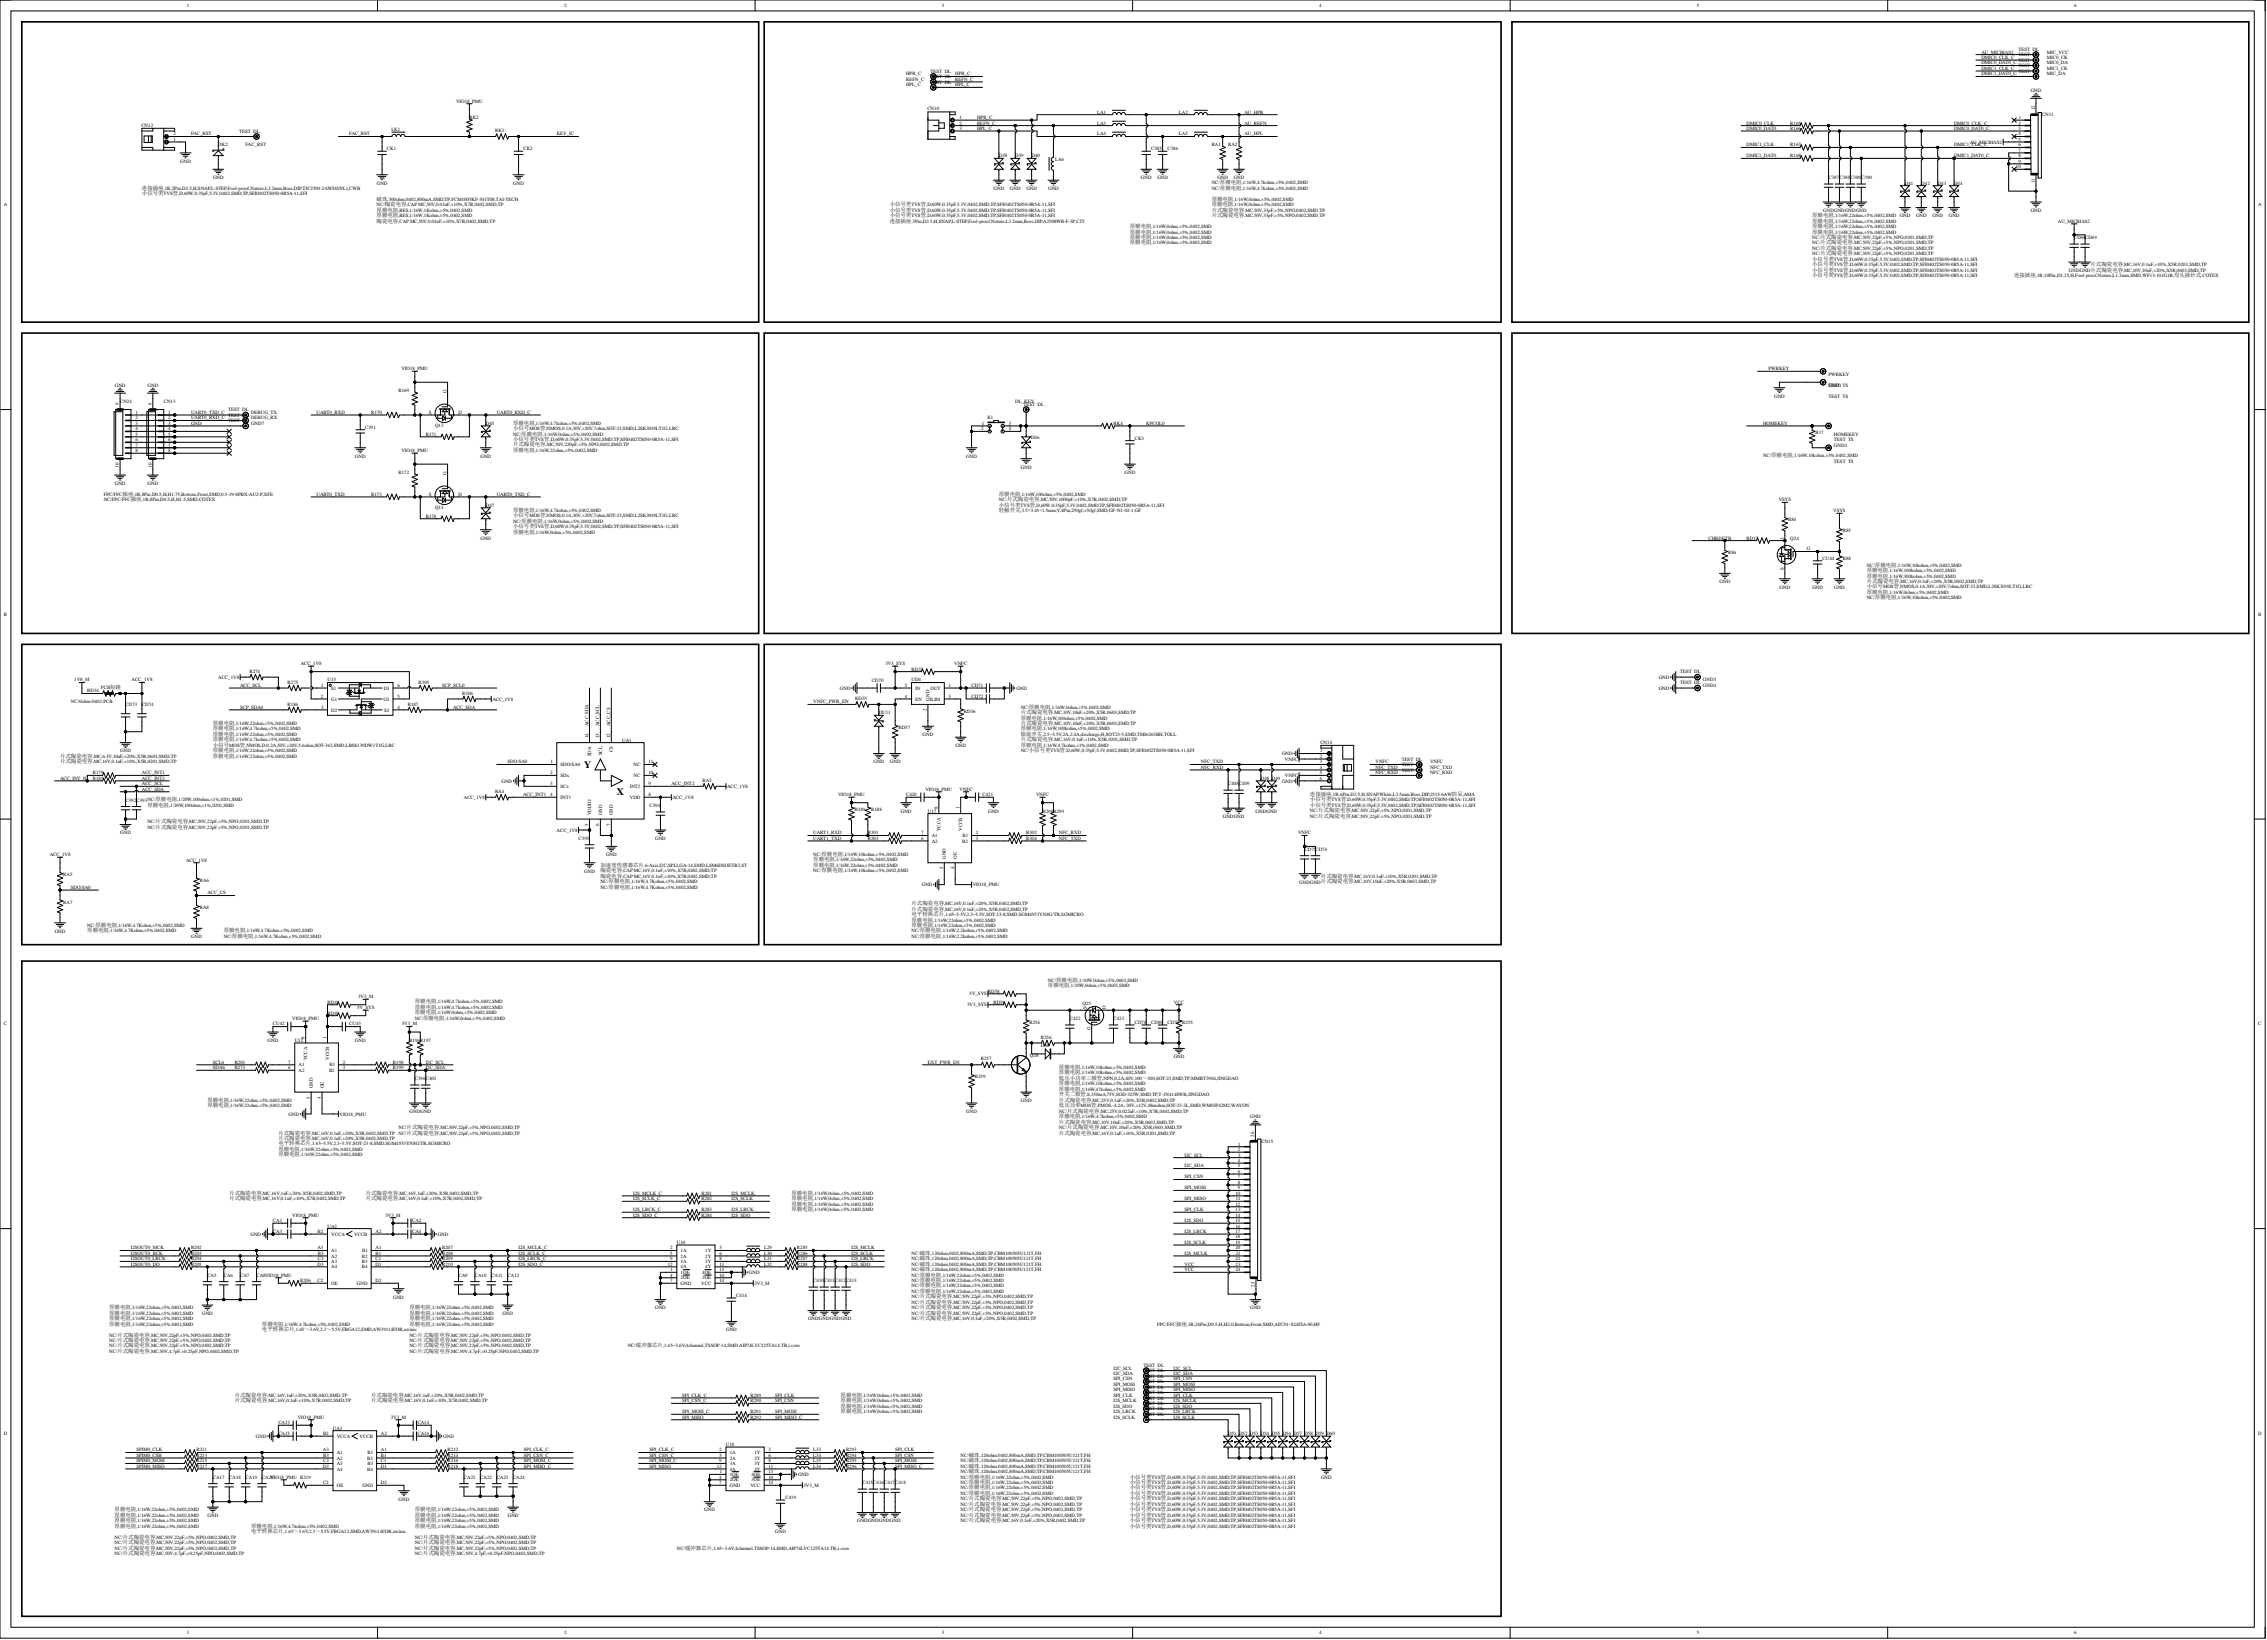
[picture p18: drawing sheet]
<svg xmlns="http://www.w3.org/2000/svg" width="1054mm" height="762mm" viewBox="0 0 1054 762" stroke-linecap="round" stroke-linejoin="round" font-family="sans-serif">
<defs><g id="words">
<g font-size="4.6">
<text x="271" y="357">Y</text>
<text x="287" y="369">X</text>
</g>
<g font-size="2.5">
<text x="66" y="88">连接插座,1R,2Pin,D2.5,H,SNAP,L-STEP,Fool-proof,Nature,L3.2mm,Boss,DIP,TJC2509-2AWDJ(NL),CWB</text>
<text x="66" y="91">小信号类TVS管,D,60W,0.35pF,5.3V,0402,SMD,TP,SFI0402TS050-0R5A-11,SFI</text>
<text x="175" y="93">磁珠,300ohm,0402,800mA,SMD,TP,FCM1005KF-301T08,TAI-TECH</text>
<text x="414" y="96">小信号类TVS管,D,60W,0.35pF,5.3V,0402,SMD,TP,SFI0402TS050-0R5A-11,SFI</text>
<text x="563" y="96">厚膜电阻,1/16W,0ohm,±5%,0402,SMD</text>
<text x="563" y="93">厚膜电阻,1/16W,0ohm,±5%,0402,SMD</text>
<text x="175" y="101">厚膜电阻,RES,1/16W,1Kohm,±5%,0402,SMD</text>
<text x="175" y="98">厚膜电阻,RES,1/16W,1Kohm,±5%,0402,SMD</text>
<text x="414" y="98">小信号类TVS管,D,60W,0.35pF,5.3V,0402,SMD,TP,SFI0402TS050-0R5A-11,SFI</text>
<text x="414" y="101">小信号类TVS管,D,60W,0.35pF,5.3V,0402,SMD,TP,SFI0402TS050-0R5A-11,SFI</text>
<text x="563" y="98">片式陶瓷电容,MC,50V,33pF,±5%,NPO,0402,SMD,TP</text>
<text x="563" y="101">片式陶瓷电容,MC,50V,33pF,±5%,NPO,0402,SMD,TP</text>
<text x="842" y="101">厚膜电阻,1/16W,22ohm,±5%,0402,SMD GND</text>
<text x="175" y="103">陶瓷电容,CAP MC,50V,0.01uF,±10%,X7R,0402,SMD,TP</text>
<text x="414" y="103">连接插座,3Pin,D2.5,H,SNAP,L-STEP,Fool-proof,Nature,L3.2mm,Boss,DIP,A2508WR-F-3P,CJT</text>
<text x="525" y="106">厚膜电阻,1/16W,0ohm,±5%,0402,SMD</text>
<text x="842" y="103">厚膜电阻,1/16W,22ohm,±5%,0402,SMD</text>
<text x="842" y="106">厚膜电阻,1/16W,22ohm,±5%,0402,SMD</text>
<text x="525" y="114">厚膜电阻,1/16W,0ohm,±5%,0402,SMD</text>
<text x="525" y="111">厚膜电阻,1/16W,0ohm,±5%,0402,SMD</text>
<text x="525" y="109">厚膜电阻,1/16W,0ohm,±5%,0402,SMD</text>
<text x="842" y="109">厚膜电阻,1/16W,22ohm,±5%,0402,SMD</text>
<text x="842" y="124">小信号类TVS管,D,60W,0.35pF,5.3V,0402,SMD,TP,SFI0402TS050-0R5A-11,SFI</text>
<text x="842" y="121">小信号类TVS管,D,60W,0.35pF,5.3V,0402,SMD,TP,SFI0402TS050-0R5A-11,SFI</text>
<text x="972" y="124">片式陶瓷电容,MC,16V,0.1uF,±10%,X5R,0201,SMD,TP</text>
<text x="842" y="126">小信号类TVS管,D,60W,0.35pF,5.3V,0402,SMD,TP,SFI0402TS050-0R5A-11,SFI</text>
<text x="842" y="129">小信号类TVS管,D,60W,0.35pF,5.3V,0402,SMD,TP,SFI0402TS050-0R5A-11,SFI</text>
<text x="936" y="129">连接插座,1R,10Pin,D1.25,H,Fool-proof,Nature,L1.3mm,SMD,WF13-101G1R,母头插针式,COTEX</text>
<text x="238" y="197">厚膜电阻,1/16W,4.7kohm,±5%,0402,SMD</text>
<text x="238" y="200">小信号MOS管,NMOS,0.1A,30V,±20V,7ohm,SOT-23,SMD,L2SK3019LT1G,LRC</text>
<text x="238" y="205">小信号类TVS管,D,60W,0.35pF,5.3V,0402,SMD,TP,SFI0402TS050-0R5A-11,SFI</text>
<text x="238" y="210">厚膜电阻,1/16W,22ohm,±5%,0402,SMD</text>
<text x="238" y="207">片式陶瓷电容,MC,50V,220pF,±5%,NPO,0402,SMD,TP</text>
<text x="464" y="230">厚膜电阻,1/16W,100ohm,±5%,0402,SMD</text>
<text x="238" y="238">厚膜电阻,1/16W,4.7kohm,±5%,0402,SMD</text>
<text x="464" y="238">轻触开关,3.5×3.45×1.5mm,V,4Pin,250gf,±50gf,SMD,GF-N1-02-1,GF</text>
<text x="464" y="235">小信号类TVS管,D,60W,0.35pF,5.3V,0402,SMD,TP,SFI0402TS050-0R5A-11,SFI</text>
<text x="238" y="240">小信号MOS管,NMOS,0.1A,30V,±20V,7ohm,SOT-23,SMD,L2SK3019LT1G,LRC</text>
<text x="238" y="246">小信号类TVS管,D,60W,0.35pF,5.3V,0402,SMD,TP,SFI0402TS050-0R5A-11,SFI</text>
<text x="238" y="248">厚膜电阻,1/16W,0ohm,±5%,0402,SMD</text>
<text x="868" y="266">厚膜电阻,1/16W,100kohm,±5%,0402,SMD</text>
<text x="868" y="268">厚膜电阻,1/16W,300kohm,±5%,0402,SMD</text>
<text x="868" y="273">小信号MOS管,NMOS,0.1A,30V,±20V,7ohm,SOT-23,SMD,L2SK3019LT1G,LRC</text>
<text x="868" y="271">片式陶瓷电容,MC,16V,0.1uF,±20%,X5R,0402,SMD,TP</text>
<text x="868" y="276">厚膜电阻,1/16W,0ohm,±5%,0402,SMD</text>
<text x="474" y="332">片式陶瓷电容,MC,10V,10uF,±20%,X5R,0603,SMD,TP</text>
<text x="474" y="334">厚膜电阻,1/16W,100ohm,±5%,0402,SMD</text>
<text x="99" y="339">厚膜电阻,1/16W,4.7kohm,±5%,0402,SMD</text>
<text x="99" y="342">厚膜电阻,1/16W,22ohm,±5%,0402,SMD</text>
<text x="99" y="337">厚膜电阻,1/16W,22ohm,±5%,0402,SMD</text>
<text x="474" y="342">限流开关,2.5~5.5V,2A,2.4A,discharge,H,SOT23-5,SMD,TMI6263BH,TOLL</text>
<text x="474" y="337">片式陶瓷电容,MC,10V,10uF,±20%,X5R,0603,SMD,TP</text>
<text x="474" y="339">厚膜电阻,1/16W,100kohm,±5%,0402,SMD</text>
<text x="99" y="347">小信号MOS管,NMOS,D,0.2A,50V,±20V,5.6ohm,SOT-363,SMD,LBSS139DW1T1G,LRC</text>
<text x="99" y="344">厚膜电阻,1/16W,4.7kohm,±5%,0402,SMD</text>
<text x="474" y="347">厚膜电阻,1/16W,4.7kohm,±1%,0402,SMD</text>
<text x="474" y="344">片式陶瓷电容,MC,16V,0.1uF,±10%,X5R,0201,SMD,TP</text>
<text x="28" y="352">片式陶瓷电容,MC,6.3V,10uF,±20%,X5R,0603,SMD,TP</text>
<text x="99" y="350">厚膜电阻,1/16W,22ohm,±5%,0402,SMD</text>
<text x="99" y="352">厚膜电阻,1/16W,22ohm,±5%,0402,SMD</text>
<text x="28" y="355">片式陶瓷电容,MC,16V,0.1uF,±10%,X5R,0201,SMD,TP</text>
<text x="609" y="370">连接插座,1R,6Pin,D2.5,H,SNAP,White,L3.5mm,Boss,DIP,2515-6AW防呆,AMA</text>
<text x="69" y="375">厚膜电阻,1/20W,100ohm,±1%,0201,SMD</text>
<text x="609" y="372">小信号类TVS管,D,60W,0.35pF,5.3V,0402,SMD,TP,SFI0402TS050-0R5A-11,SFI</text>
<text x="609" y="375">小信号类TVS管,D,60W,0.35pF,5.3V,0402,SMD,TP,SFI0402TS050-0R5A-11,SFI</text>
<text x="378" y="400">厚膜电阻,1/16W,22ohm,±5%,0402,SMD</text>
<text x="279" y="403">加速度传感器芯片,6-Axis,I2C;SPI,LGA-14,SMD,LSM6DSOETR3,ST</text>
<text x="279" y="405">陶瓷电容,CAP MC,16V,0.1uF,±10%,X7R,0402,SMD,TP</text>
<text x="279" y="408">陶瓷电容,CAP MC,16V,0.1uF,±10%,X7R,0402,SMD,TP</text>
<text x="378" y="403">厚膜电阻,1/16W,22ohm,±5%,0402,SMD</text>
<text x="614" y="408">片式陶瓷电容,MC,16V,0.1uF,±10%,X5R,0201,SMD,TP</text>
<text x="424" y="426">电平转换芯片,1.65~5.5V,2.3~5.5V,SOT-23-8,SMD,SGM4553YN8G/TR,SGMICRO</text>
<text x="424" y="423">片式陶瓷电容,MC,16V,0.1uF,±20%,X5R,0402,SMD,TP</text>
<text x="424" y="421">片式陶瓷电容,MC,16V,0.1uF,±20%,X5R,0402,SMD,TP</text>
<text x="424" y="428">厚膜电阻,1/16W,22ohm,±5%,0402,SMD</text>
<text x="424" y="431">厚膜电阻,1/16W,22ohm,±5%,0402,SMD</text>
<text x="41" y="433">厚膜电阻,1/16W,4.7Kohm,±5%,0402,SMD</text>
<text x="104" y="433">厚膜电阻,1/16W,4.7Kohm,±5%,0402,SMD</text>
<text x="487" y="459">厚膜电阻,1/10W,0ohm,±5%,0603,SMD</text>
<text x="193" y="466">厚膜电阻,1/16W,4.7kohm,±5%,0402,SMD</text>
<text x="193" y="469">厚膜电阻,1/16W,4.7kohm,±5%,0402,SMD</text>
<text x="193" y="471">厚膜电阻,1/16W,0ohm,±5%,0402,SMD</text>
<text x="492" y="497">厚膜电阻,1/16W,10kohm,±5%,0402,SMD</text>
<text x="492" y="502">低压小功率三极管,NPN,0.2A,40V,100～300,SOT-23,SMD,TP,MMBT3904,JINGDAO</text>
<text x="492" y="499">厚膜电阻,1/16W,10kohm,±5%,0402,SMD</text>
<text x="492" y="504">厚膜电阻,1/16W,10kohm,±5%,0402,SMD</text>
<text x="492" y="507">厚膜电阻,1/16W,47kohm,±5%,0402,SMD</text>
<text x="492" y="509">开关二极管,S,150mA,75V,SOD-323W,SMD,TP,T-1N4148WB,JINGDAO</text>
<text x="96" y="512">厚膜电阻,1/16W,22ohm,±5%,0402,SMD</text>
<text x="96" y="514">厚膜电阻,1/16W,22ohm,±5%,0402,SMD</text>
<text x="492" y="512">片式陶瓷电容,MC,25V,0.1uF,±20%,X5R,0402,SMD,TP</text>
<text x="492" y="514">低压功率MOS管,PMOS,-4.2A,-30V,±12V,48mohm,SOT-23-3L,SMD,WM03P42M2,WAYON</text>
<text x="492" y="520">厚膜电阻,1/16W,4.7kohm,±5%,0402,SMD</text>
<text x="129" y="527">片式陶瓷电容,MC,16V,0.1uF,±20%,X5R,0402,SMD,TP</text>
<text x="492" y="522">片式陶瓷电容,MC,10V,10uF,±20%,X5R,0603,SMD,TP</text>
<text x="492" y="527">片式陶瓷电容,MC,16V,0.1uF,±10%,X5R,0201,SMD,TP</text>
<text x="129" y="532">电平转换芯片,1.65~5.5V,2.3~5.5V,SOT-23-8,SMD,SGM4553YN8G/TR,SGMICRO</text>
<text x="129" y="530">片式陶瓷电容,MC,16V,0.1uF,±20%,X5R,0402,SMD,TP</text>
<text x="129" y="535">厚膜电阻,1/16W,22ohm,±5%,0402,SMD</text>
<text x="129" y="537">厚膜电阻,1/16W,22ohm,±5%,0402,SMD</text>
<text x="107" y="558">片式陶瓷电容,MC,16V,0.1uF,±10%,X7R,0402,SMD,TP</text>
<text x="107" y="555">片式陶瓷电容,MC,16V,1uF,±20%,X5R,0402,SMD,TP</text>
<text x="170" y="558">片式陶瓷电容,MC,16V,0.1uF,±10%,X7R,0402,SMD,TP</text>
<text x="170" y="555">片式陶瓷电容,MC,16V,1uF,±20%,X5R,0402,SMD,TP</text>
<text x="368" y="558">厚膜电阻,1/16W,0ohm,±5%,0402,SMD</text>
<text x="368" y="555">厚膜电阻,1/16W,0ohm,±5%,0402,SMD</text>
<text x="368" y="560">厚膜电阻,1/16W,0ohm,±5%,0402,SMD</text>
<text x="368" y="563">厚膜电阻,1/16W,0ohm,±5%,0402,SMD</text>
<text x="51" y="608">厚膜电阻,1/16W,22ohm,±5%,0402,SMD</text>
<text x="51" y="611">厚膜电阻,1/16W,22ohm,±5%,0402,SMD</text>
<text x="190" y="608">厚膜电阻,1/16W,22ohm,±5%,0402,SMD</text>
<text x="190" y="611">厚膜电阻,1/16W,22ohm,±5%,0402,SMD</text>
<text x="51" y="613">厚膜电阻,1/16W,22ohm,±5%,0402,SMD</text>
<text x="51" y="616">厚膜电阻,1/16W,22ohm,±5%,0402,SMD</text>
<text x="122" y="616">厚膜电阻,1/16W,4.7kohm,±5%,0402,SMD</text>
<text x="190" y="613">厚膜电阻,1/16W,22ohm,±5%,0402,SMD</text>
<text x="190" y="616">厚膜电阻,1/16W,22ohm,±5%,0402,SMD</text>
<text x="122" y="618">电平转换芯片,1.65～3.6V,2.3～5.5V,FBGA12,SMD,AW39114FOR,awinic</text>
<text x="109" y="651">片式陶瓷电容,MC,16V,0.1uF,±10%,X7R,0402,SMD,TP</text>
<text x="109" y="649">片式陶瓷电容,MC,16V,1uF,±20%,X5R,0402,SMD,TP</text>
<text x="173" y="651">片式陶瓷电容,MC,16V,0.1uF,±10%,X7R,0402,SMD,TP</text>
<text x="173" y="649">片式陶瓷电容,MC,16V,1uF,±20%,X5R,0402,SMD,TP</text>
<text x="391" y="654">厚膜电阻,1/16W,0ohm,±5%,0402,SMD</text>
<text x="391" y="651">厚膜电阻,1/16W,0ohm,±5%,0402,SMD</text>
<text x="391" y="649">厚膜电阻,1/16W,0ohm,±5%,0402,SMD</text>
<text x="391" y="657">厚膜电阻,1/16W,0ohm,±5%,0402,SMD</text>
<text x="525" y="687">小信号类TVS管,D,60W,0.35pF,5.3V,0402,SMD,TP,SFI0402TS050-0R5A-11,SFI</text>
<text x="525" y="690">小信号类TVS管,D,60W,0.35pF,5.3V,0402,SMD,TP,SFI0402TS050-0R5A-11,SFI</text>
<text x="525" y="692">小信号类TVS管,D,60W,0.35pF,5.3V,0402,SMD,TP,SFI0402TS050-0R5A-11,SFI</text>
<text x="525" y="695">小信号类TVS管,D,60W,0.35pF,5.3V,0402,SMD,TP,SFI0402TS050-0R5A-11,SFI</text>
<text x="525" y="697">小信号类TVS管,D,60W,0.35pF,5.3V,0402,SMD,TP,SFI0402TS050-0R5A-11,SFI</text>
<text x="525" y="700">小信号类TVS管,D,60W,0.35pF,5.3V,0402,SMD,TP,SFI0402TS050-0R5A-11,SFI</text>
<text x="53" y="702">厚膜电阻,1/16W,22ohm,±5%,0402,SMD</text>
<text x="53" y="705">厚膜电阻,1/16W,22ohm,±5%,0402,SMD</text>
<text x="53" y="707">厚膜电阻,1/16W,22ohm,±5%,0402,SMD</text>
<text x="193" y="702">厚膜电阻,1/16W,22ohm,±5%,0402,SMD</text>
<text x="193" y="705">厚膜电阻,1/16W,22ohm,±5%,0402,SMD</text>
<text x="193" y="707">厚膜电阻,1/16W,22ohm,±5%,0402,SMD</text>
<text x="525" y="702">小信号类TVS管,D,60W,0.35pF,5.3V,0402,SMD,TP,SFI0402TS050-0R5A-11,SFI</text>
<text x="525" y="707">小信号类TVS管,D,60W,0.35pF,5.3V,0402,SMD,TP,SFI0402TS050-0R5A-11,SFI</text>
<text x="525" y="705">小信号类TVS管,D,60W,0.35pF,5.3V,0402,SMD,TP,SFI0402TS050-0R5A-11,SFI</text>
<text x="53" y="710">厚膜电阻,1/16W,22ohm,±5%,0402,SMD</text>
<text x="117" y="710">厚膜电阻,1/16W,4.7kohm,±5%,0402,SMD</text>
<text x="117" y="712">电平转换芯片,1.65～3.6V,2.3～5.5V,FBGA12,SMD,AW39114FOR,awinic</text>
<text x="193" y="710">厚膜电阻,1/16W,22ohm,±5%,0402,SMD</text>
<text x="525" y="710">小信号类TVS管,D,60W,0.35pF,5.3V,0402,SMD,TP,SFI0402TS050-0R5A-11,SFI</text>
</g>
<g font-size="2.3">
<text x="87" y="3">1</text>
<text x="262" y="3">2</text>
<text x="438" y="3">3</text>
<text x="613" y="3">4</text>
<text x="789" y="3">5</text>
<text x="964" y="3">6</text>
<text x="938" y="24">TEST DL</text>
<text x="921" y="25">AU_MICBIAS2</text>
<text x="921" y="27">DMIC0_CLK_C</text>
<text x="921" y="30">DMIC0_DAT0_C</text>
<text x="938" y="26">TEST DL</text>
<text x="938" y="29">TEST DL</text>
<text x="951" y="25">MIC_VCC</text>
<text x="951" y="27">MIC0_CK</text>
<text x="951" y="30">MIC0_DA</text>
<text x="421" y="35">HPR_C</text>
<text x="433" y="34">TEST DL</text>
<text x="444" y="35">HPR_C</text>
<text x="921" y="32">DMIC1_CLK_C</text>
<text x="921" y="35">DMIC1_DAT0_C</text>
<text x="938" y="31">TEST DL</text>
<text x="938" y="34">TEST DL</text>
<text x="951" y="32">MIC1_CK</text>
<text x="951" y="35">MIC_DA</text>
<text x="421" y="38">REFN_C</text>
<text x="421" y="40">HPL_C</text>
<text x="433" y="36">TEST DL</text>
<text x="433" y="39">TEST DL</text>
<text x="444" y="40">HPL_C</text>
<text x="444" y="38">REFN_C</text>
<text x="212" y="48">VIO18_PMU</text>
<text x="944" y="43">GND</text>
<text x="431" y="51">CN10</text>
<text x="510" y="53">LA1</text>
<text x="548" y="53">LA2</text>
<text x="578" y="53">AU_HPR</text>
<text x="946" y="51" transform="rotate(-90 946 51)">12</text>
<text x="66" y="59">CN12</text>
<text x="218" y="55">RK2</text>
<text x="446" y="55">1</text>
<text x="446" y="58">2</text>
<text x="454" y="55">HPR_C</text>
<text x="454" y="58">REFN_C</text>
<text x="510" y="58">LA3</text>
<text x="578" y="58">AU_REFN</text>
<text x="812" y="58">DMIC0_CLK</text>
<text x="832" y="58">R165</text>
<text x="908" y="58">DMIC0_CLK_C</text>
<text x="938" y="58">2</text>
<text x="938" y="55">1</text>
<text x="949" y="54">CN11</text>
<text x="81" y="65">1</text>
<text x="81" y="63">2</text>
<text x="89" y="63">FAC_RST</text>
<text x="111" y="62">TEST DL</text>
<text x="162" y="63">FAC_RST</text>
<text x="182" y="61">LK1</text>
<text x="230" y="61">RK3</text>
<text x="259" y="63">KEY_IC</text>
<text x="446" y="60">3</text>
<text x="454" y="60">HPL_C</text>
<text x="510" y="63">LA4</text>
<text x="548" y="63">LA5</text>
<text x="578" y="63">AU_HPL</text>
<text x="812" y="60">DMIC0_DAT0</text>
<text x="832" y="60">R166</text>
<text x="908" y="60">DMIC0_DAT0_C</text>
<text x="938" y="63">4</text>
<text x="938" y="65">5</text>
<text x="938" y="60">3</text>
<text x="101" y="68">DK2</text>
<text x="114" y="68">FAC_RST</text>
<text x="180" y="70">CK1</text>
<text x="243" y="70">CK2</text>
<text x="535" y="70">C385</text>
<text x="543" y="70">C386</text>
<text x="563" y="68">RA1</text>
<text x="571" y="68">RA2</text>
<text x="812" y="68">DMIC1_CLK</text>
<text x="832" y="68">R167</text>
<text x="908" y="68">DMIC1_CLK_C</text>
<text x="916" y="67">AU_MICBIAS2</text>
<text x="938" y="68">6</text>
<text x="938" y="71">7</text>
<text x="84" y="76">GND</text>
<text x="464" y="73">D38</text>
<text x="472" y="73">D39</text>
<text x="480" y="73">D40</text>
<text x="490" y="75">LA6</text>
<text x="812" y="73">DMIC1_DAT0</text>
<text x="832" y="73">R168</text>
<text x="908" y="73">DMIC1_DAT0_C</text>
<text x="938" y="76">9</text>
<text x="938" y="73">8</text>
<text x="99" y="83">GND</text>
<text x="530" y="83">GND</text>
<text x="538" y="83">GND</text>
<text x="566" y="83">GND</text>
<text x="573" y="83">GND</text>
<text x="850" y="83">C387C388</text>
<text x="860" y="83">C389C390</text>
<text x="937" y="78">10</text>
<text x="175" y="86">GND</text>
<text x="239" y="86">GND</text>
<text x="462" y="88">GND</text>
<text x="469" y="88">GND</text>
<text x="477" y="88">GND</text>
<text x="487" y="88">GND</text>
<text x="563" y="86">NC/厚膜电阻,1/16W,4.7kohm,±5%,0402,SMD</text>
<text x="563" y="88">NC/厚膜电阻,1/16W,4.7kohm,±5%,0402,SMD</text>
<text x="885" y="86">D41</text>
<text x="893" y="86">D42</text>
<text x="901" y="86">D43</text>
<text x="908" y="86">D44</text>
<text x="946" y="85" transform="rotate(-90 946 85)">11</text>
<text x="2" y="96">A</text>
<text x="175" y="96">NC/陶瓷电容,CAP MC,50V,0.01uF,±10%,X7R,0402,SMD,TP</text>
<text x="1050" y="96">A</text>
<text x="847" y="98">GNDGNDGNDGND</text>
<text x="891" y="101">GND</text>
<text x="898" y="101">GND</text>
<text x="906" y="101">GND</text>
<text x="944" y="98">GND</text>
<text x="957" y="104">AU_MICBIAS2</text>
<text x="842" y="114">NC/片式陶瓷电容,MC,50V,22pF,±5%,NPO,0201,SMD,TP</text>
<text x="842" y="111">NC/片式陶瓷电容,MC,50V,22pF,±5%,NPO,0201,SMD,TP</text>
<text x="964" y="111">CD68CD69</text>
<text x="842" y="119">NC/片式陶瓷电容,MC,50V,22pF,±5%,NPO,0201,SMD,TP</text>
<text x="842" y="116">NC/片式陶瓷电容,MC,50V,22pF,±5%,NPO,0201,SMD,TP</text>
<text x="962" y="126">GNDGND片式陶瓷电容,MC,10V,10uF,±20%,X5R,0603,SMD,TP</text>
<text x="187" y="172">VIO18_PMU</text>
<text x="822" y="172">PWRKEY</text>
<text x="53" y="180">GND</text>
<text x="69" y="180">GND</text>
<text x="850" y="175">PWRKEY</text>
<text x="850" y="180">TEST</text>
<text x="850" y="180">GND1 TS</text>
<text x="185" y="182">R169</text>
<text x="208" y="183" transform="rotate(-90 208 183)">G</text>
<text x="825" y="185">GND</text>
<text x="850" y="185">TEST TS</text>
<text x="55" y="188" transform="rotate(-90 55 188)">9</text>
<text x="56" y="187">CN24</text>
<text x="71" y="188" transform="rotate(-90 71 188)">9</text>
<text x="76" y="187">CN13</text>
<text x="106" y="191">TEST DL</text>
<text x="472" y="187">DL_KEY</text>
<text x="476" y="189">TEST DL</text>
<text x="63" y="192">1</text>
<text x="63" y="195">2</text>
<text x="63" y="197">3</text>
<text x="78" y="192">1</text>
<text x="78" y="195">2</text>
<text x="78" y="197">3</text>
<text x="89" y="197">GND</text>
<text x="89" y="195">UART0_RXD_C</text>
<text x="89" y="192">UART0_TXD_C</text>
<text x="106" y="194">TEST DL</text>
<text x="106" y="196">TEST DL</text>
<text x="117" y="192">DEBUG_TX</text>
<text x="117" y="195">DEBUG_RX</text>
<text x="117" y="197">GND7</text>
<text x="147" y="192">UART0_RXD</text>
<text x="173" y="192">R170</text>
<text x="199" y="192">S</text>
<text x="213" y="192">D</text>
<text x="226" y="197">D45</text>
<text x="231" y="192">UART0_RXD_C</text>
<text x="456" y="197">1</text>
<text x="459" y="195">K1</text>
<text x="469" y="197">3</text>
<text x="518" y="197">RK4</text>
<text x="533" y="197">KPCOL0</text>
<text x="819" y="197">HOMEKEY</text>
<text x="63" y="200">4</text>
<text x="63" y="202">5</text>
<text x="78" y="200">4</text>
<text x="78" y="202">5</text>
<text x="170" y="199">C391</text>
<text x="198" y="202">R171</text>
<text x="202" y="198">Q13</text>
<text x="238" y="202">NC/厚膜电阻,1/16W,0ohm,±5%,0402,SMD</text>
<text x="456" y="200">2</text>
<text x="469" y="200">4</text>
<text x="479" y="204">D46</text>
<text x="844" y="202">R17</text>
<text x="852" y="202">HOMEKEY</text>
<text x="63" y="205">6</text>
<text x="63" y="208">7</text>
<text x="78" y="205">6</text>
<text x="78" y="208">7</text>
<text x="527" y="204">CK3</text>
<text x="852" y="205">TEST TS</text>
<text x="852" y="208">GND2</text>
<text x="63" y="210">8</text>
<text x="78" y="210">8</text>
<text x="165" y="213">GND</text>
<text x="187" y="210">VIO18_PMU</text>
<text x="223" y="213">GND</text>
<text x="449" y="213">GND</text>
<text x="819" y="213">NC/厚膜电阻,1/16W,10kohm,±5%,0402,SMD</text>
<text x="852" y="215">TEST TS</text>
<text x="55" y="217" transform="rotate(-90 55 217)">10</text>
<text x="71" y="217" transform="rotate(-90 71 217)">10</text>
<text x="185" y="220">R172</text>
<text x="208" y="221" transform="rotate(-90 208 221)">G</text>
<text x="475" y="218">GND</text>
<text x="523" y="220">GND</text>
<text x="53" y="225">GND</text>
<text x="69" y="225">GND</text>
<text x="48" y="230">FPC/FFC插座,1R,8Pin,D0.5,H,H1.75,Bottom,Front,SMD,0.5-19-8PBX-AU2-P,XFE</text>
<text x="48" y="233">NC/FPC/FFC插座,1R,8Pin,D0.5,H,H1.5,SMD,COTEX</text>
<text x="147" y="230">UART0_TXD</text>
<text x="173" y="230">R173</text>
<text x="199" y="230">S</text>
<text x="213" y="230">D</text>
<text x="231" y="230">UART0_TXD_C</text>
<text x="464" y="233">NC/片式陶瓷电容,MC,50V,1000pF,±10%,X7R,0402,SMD,TP</text>
<text x="827" y="233">VSYS</text>
<text x="202" y="236">Q14</text>
<text x="226" y="235">D47</text>
<text x="852" y="238">VSYS</text>
<text x="198" y="241">R178</text>
<text x="238" y="243">NC/厚膜电阻,1/16W,0ohm,±5%,0402,SMD</text>
<text x="831" y="242">R84</text>
<text x="223" y="251">GND</text>
<text x="794" y="251">CHRDETB</text>
<text x="812" y="251">RD17</text>
<text x="829" y="251" transform="rotate(-90 829 251)">D</text>
<text x="832" y="251">Q24</text>
<text x="857" y="247">R85</text>
<text x="803" y="258">R86</text>
<text x="840" y="256">G</text>
<text x="847" y="260">CU44</text>
<text x="857" y="260">R88</text>
<text x="868" y="263">NC/厚膜电阻,1/16W,10kohm,±5%,0402,SMD</text>
<text x="829" y="265" transform="rotate(-90 829 265)">S</text>
<text x="799" y="271">GND</text>
<text x="827" y="274">GND</text>
<text x="842" y="274">GND</text>
<text x="853" y="274">GND</text>
<text x="868" y="278">NC/厚膜电阻,1/16W,10kohm,±5%,0402,SMD</text>
<text x="2" y="286">B</text>
<text x="1050" y="286">B</text>
<text x="140" y="309">ACC_1V8</text>
<text x="412" y="309">3V3_SYS</text>
<text x="424" y="312">RD33</text>
<text x="444" y="309">VNFC</text>
<text x="35" y="317">1V8_M</text>
<text x="61" y="317">ACC_1V8</text>
<text x="101" y="315">ACC_1V8</text>
<text x="116" y="313">R274</text>
<text x="134" y="318">R275</text>
<text x="152" y="316">U13</text>
<text x="195" y="318">R305</text>
<text x="405" y="317">CD70</text>
<text x="424" y="317">UD4</text>
<text x="771" y="315">GND</text>
<text x="781" y="313">TEST DL</text>
<text x="781" y="318">TEST DL</text>
<text x="792" y="317">GND3</text>
<text x="41" y="322">RD34</text>
<text x="47" y="320">PCB短路</text>
<text x="112" y="319">ACC_SCL</text>
<text x="149" y="319">1</text>
<text x="154" y="320">S1</text>
<text x="178" y="320">D1</text>
<text x="185" y="319">6</text>
<text x="206" y="319">SCP_SCL0</text>
<text x="215" y="323">R306</text>
<text x="390" y="320">GND</text>
<text x="421" y="319">5</text>
<text x="425" y="320">IN</text>
<text x="432" y="320">OUT</text>
<text x="441" y="319">1</text>
<text x="452" y="319">CD71</text>
<text x="472" y="320">GND</text>
<text x="771" y="320">GND</text>
<text x="792" y="319">GND4</text>
<text x="33" y="327">NC/0ohm-0402-PCB</text>
<text x="58" y="328">CD73</text>
<text x="66" y="328">CD74</text>
<text x="112" y="329">SCP_SDA0</text>
<text x="134" y="328">R186</text>
<text x="149" y="324">2</text>
<text x="149" y="329">3</text>
<text x="154" y="326">G1</text>
<text x="178" y="326">G2</text>
<text x="185" y="324">5</text>
<text x="185" y="329">4</text>
<text x="190" y="328">R187</text>
<text x="211" y="329">ACC_SDA</text>
<text x="229" y="326">ACC_1V8</text>
<text x="378" y="327">VNFC_PWR_EN</text>
<text x="398" y="325">RD35</text>
<text x="421" y="324">4</text>
<text x="425" y="326">EN</text>
<text x="432" y="326" transform="rotate(-90 432 326)">GND</text>
<text x="432" y="326">ILIM</text>
<text x="441" y="324">3</text>
<text x="452" y="324">CD72</text>
<text x="474" y="329">NC/厚膜电阻,1/16W,0ohm,±5%,0402,SMD</text>
<text x="154" y="331">D2</text>
<text x="179" y="331">S2</text>
<text x="408" y="332">DU11</text>
<text x="431" y="330" transform="rotate(-90 431 330)">2</text>
<text x="448" y="331">RD36</text>
<text x="274" y="337" transform="rotate(-90 274 337)">ACC_SDA</text>
<text x="279" y="337" transform="rotate(-90 279 337)">ACC_SCL</text>
<text x="284" y="337" transform="rotate(-90 284 337)">ACC_CS</text>
<text x="418" y="339">RD37</text>
<text x="274" y="343" transform="rotate(-90 274 343)">14</text>
<text x="279" y="343" transform="rotate(-90 279 343)">13</text>
<text x="284" y="343" transform="rotate(-90 284 343)">12</text>
<text x="289" y="345">UA1</text>
<text x="429" y="342">GND</text>
<text x="444" y="347">GND</text>
<text x="614" y="346">CN14</text>
<text x="56" y="350">GND</text>
<text x="275" y="351" transform="rotate(-90 275 351)">SDA</text>
<text x="280" y="351" transform="rotate(-90 280 351)">SCL</text>
<text x="285" y="349" transform="rotate(-90 285 349)">CS</text>
<text x="474" y="350">NC/小信号类TVS管,D,60W,0.35pF,5.3V,0402,SMD,TP,SFI0402TS050-0R5A-11,SFI</text>
<text x="596" y="351">GND</text>
<text x="597" y="353">VNFC</text>
<text x="613" y="352">2</text>
<text x="614" y="350">1</text>
<text x="652" y="353">TEST DL</text>
<text x="43" y="360">R179</text>
<text x="66" y="360">ACC_INT1</text>
<text x="236" y="355">SDO/SA0</text>
<text x="256" y="360">2</text>
<text x="256" y="355">1</text>
<text x="261" y="356">SDO/SA0</text>
<text x="295" y="356">NC</text>
<text x="301" y="360">10</text>
<text x="301" y="355">11</text>
<text x="406" y="355">GND</text>
<text x="414" y="355">GND</text>
<text x="558" y="355">NFC_TXD</text>
<text x="558" y="357">NFC_RXD</text>
<text x="613" y="357">4</text>
<text x="613" y="360">5</text>
<text x="614" y="355">3</text>
<text x="639" y="357">NFC_TXD</text>
<text x="639" y="360">NFC_RXD</text>
<text x="639" y="355">VNFC</text>
<text x="652" y="356">TEST DL</text>
<text x="652" y="359">TEST DL</text>
<text x="665" y="355">VNFC</text>
<text x="665" y="357">NFC_TXD</text>
<text x="665" y="360">NFC_RXD</text>
<text x="28" y="362">ACC_INT_IC</text>
<text x="43" y="362">R185</text>
<text x="66" y="365">ACC_SCL</text>
<text x="66" y="362">ACC_INT2</text>
<text x="233" y="364">GND</text>
<text x="256" y="365">3</text>
<text x="261" y="361">SDx</text>
<text x="295" y="361">NC</text>
<text x="301" y="365">9</text>
<text x="312" y="365">ACC_INT2</text>
<text x="327" y="363">RA3</text>
<text x="571" y="365">C408</text>
<text x="576" y="365">C409</text>
<text x="586" y="362">D48 D49</text>
<text x="596" y="364">GND</text>
<text x="597" y="361">VNFC</text>
<text x="613" y="362">6</text>
<text x="66" y="367">ACC_SDA</text>
<text x="216" y="371">ACC_1V8</text>
<text x="230" y="368">RA4</text>
<text x="243" y="370">ACC_INT1</text>
<text x="256" y="370">4</text>
<text x="261" y="366">SCx</text>
<text x="261" y="371">INT1</text>
<text x="293" y="371">VDD</text>
<text x="293" y="366">INT2</text>
<text x="301" y="370">8</text>
<text x="313" y="371">ACC_1V8</text>
<text x="338" y="366">ACC_1V8</text>
<text x="390" y="370">VIO18_PMU</text>
<text x="421" y="370">C420</text>
<text x="430" y="367">VIO18_PMU</text>
<text x="446" y="367">VNFC</text>
<text x="457" y="370">C421</text>
<text x="482" y="370">VNFC</text>
<text x="58" y="372">C392</text>
<text x="63" y="372">C393NC/厚膜电阻,1/20W,100ohm,±1%,0201,SMD</text>
<text x="302" y="375">C394</text>
<text x="397" y="377">R189</text>
<text x="405" y="377">R188</text>
<text x="419" y="378">GND</text>
<text x="431" y="378">U17</text>
<text x="436" y="376" transform="rotate(-90 436 376)">8</text>
<text x="446" y="376" transform="rotate(-90 446 376)">1</text>
<text x="459" y="378">GND</text>
<text x="485" y="378">R298R299</text>
<text x="584" y="378">GNDGND</text>
<text x="609" y="377">NC/片式陶瓷电容,MC,50V,22pF,±5%,NPO,0201,SMD,TP</text>
<text x="69" y="383">NC/片式陶瓷电容,MC,50V,22pF,±5%,NPO,0201,SMD,TP</text>
<text x="274" y="384" transform="rotate(-90 274 384)">5</text>
<text x="275" y="379" transform="rotate(-90 275 379)">VDDIO</text>
<text x="279" y="384" transform="rotate(-90 279 384)">6</text>
<text x="280" y="379" transform="rotate(-90 280 379)">GND</text>
<text x="284" y="384" transform="rotate(-90 284 384)">7</text>
<text x="285" y="379" transform="rotate(-90 285 379)">GND</text>
<text x="568" y="380">GNDGND</text>
<text x="609" y="380">NC/片式陶瓷电容,MC,50V,22pF,±5%,NPO,0201,SMD,TP</text>
<text x="56" y="388">GND</text>
<text x="69" y="385">NC/片式陶瓷电容,MC,50V,22pF,±5%,NPO,0201,SMD,TP</text>
<text x="259" y="386">ACC_1V8</text>
<text x="378" y="388">UART1_RXD</text>
<text x="403" y="388">R301</text>
<text x="428" y="388">7</text>
<text x="433" y="389">A1</text>
<text x="437" y="386" transform="rotate(-90 437 386)">VCCA</text>
<text x="447" y="386" transform="rotate(-90 447 386)">VCCB</text>
<text x="447" y="389">B1</text>
<text x="454" y="388">2</text>
<text x="477" y="388">R302</text>
<text x="492" y="388">NFC_RXD</text>
<text x="603" y="388">VNFC</text>
<text x="269" y="390">C395</text>
<text x="305" y="390">GND</text>
<text x="378" y="390">UART1_TXD</text>
<text x="403" y="390">R303</text>
<text x="428" y="390">6</text>
<text x="433" y="391">A2</text>
<text x="447" y="391">B2</text>
<text x="454" y="390">3</text>
<text x="477" y="390">R304</text>
<text x="492" y="390">NFC_TXD</text>
<text x="606" y="395">CD75</text>
<text x="611" y="395">CD76</text>
<text x="23" y="398">ACC_1V8</text>
<text x="87" y="400">ACC_1V8</text>
<text x="282" y="398">GND</text>
<text x="378" y="398">NC/厚膜电阻,1/16W,10kohm,±5%,0402,SMD</text>
<text x="440" y="399" transform="rotate(-90 440 399)">GND</text>
<text x="445" y="399" transform="rotate(-90 445 399)">OE</text>
<text x="29" y="407">RA5</text>
<text x="272" y="405">GND</text>
<text x="378" y="405">NC/厚膜电阻,1/16W,10kohm,±5%,0402,SMD</text>
<text x="438" y="404" transform="rotate(-90 438 404)">5</text>
<text x="443" y="404" transform="rotate(-90 443 404)">4</text>
<text x="33" y="413">SDO/SA0</text>
<text x="93" y="410">RA6</text>
<text x="279" y="410">NC/厚膜电阻,1/16W,4.7Kohm,±5%,0402,SMD</text>
<text x="279" y="413">NC/厚膜电阻,1/16W,4.7Kohm,±5%,0402,SMD</text>
<text x="428" y="412">GND</text>
<text x="452" y="412">VIO18_PMU</text>
<text x="604" y="411">GNDGND片式陶瓷电容,MC,10V,10uF,±20%,X5R,0603,SMD,TP</text>
<text x="29" y="420">RA7</text>
<text x="96" y="416">ACC_CS</text>
<text x="93" y="422">RA8</text>
<text x="41" y="431">NC/厚膜电阻,1/16W,4.7Kohm,±5%,0402,SMD</text>
<text x="25" y="433">GND</text>
<text x="89" y="436">GND</text>
<text x="104" y="436">NC/厚膜电阻,1/16W,4.7Kohm,±5%,0402,SMD</text>
<text x="424" y="436">NC/厚膜电阻,1/16W,2.2kohm,±5%,0402,SMD</text>
<text x="424" y="433">NC/厚膜电阻,1/16W,2.2kohm,±5%,0402,SMD</text>
<text x="459" y="461">RD38</text>
<text x="487" y="456">NC/厚膜电阻,1/10W,0ohm,±5%,0603,SMD</text>
<text x="152" y="466">RD48</text>
<text x="166" y="464">3V3_M</text>
<text x="450" y="468">3V3_SYS</text>
<text x="451" y="463">5V_SYS</text>
<text x="462" y="466">RD39</text>
<text x="503" y="467">Q25</text>
<text x="546" y="466">VCC</text>
<text x="136" y="474">VIO18_PMU</text>
<text x="152" y="471">RD49</text>
<text x="166" y="469">5V_SYS</text>
<text x="193" y="474">NC/厚膜电阻,1/16W,0ohm,±5%,0402,SMD</text>
<text x="497" y="474">C422</text>
<text x="505" y="469" transform="rotate(-90 505 469)">S</text>
<text x="514" y="469" transform="rotate(-90 514 469)">D</text>
<text x="518" y="474">C423</text>
<text x="2" y="476">C</text>
<text x="127" y="476">CU42</text>
<text x="162" y="476">CU43</text>
<text x="187" y="476">3V3_M</text>
<text x="479" y="476">R254</text>
<text x="507" y="479" transform="rotate(-90 507 479)">G</text>
<text x="527" y="476">CD78</text>
<text x="535" y="476">CD89</text>
<text x="543" y="476">CD77 R255</text>
<text x="1050" y="476">C</text>
<text x="124" y="484">GND</text>
<text x="137" y="484">U12</text>
<text x="142" y="483" transform="rotate(-90 142 483)">8</text>
<text x="152" y="483" transform="rotate(-90 152 483)">1</text>
<text x="165" y="484">GND</text>
<text x="190" y="484">R196R197</text>
<text x="484" y="483">R256</text>
<text x="479" y="491">Q26</text>
<text x="484" y="487">D68</text>
<text x="546" y="492">GND</text>
<text x="99" y="494">SCL6</text>
<text x="99" y="497">SDA6</text>
<text x="109" y="494">R201</text>
<text x="109" y="497">R273</text>
<text x="134" y="494">7</text>
<text x="134" y="497">6</text>
<text x="139" y="496">A1</text>
<text x="143" y="493" transform="rotate(-90 143 493)">VCCA</text>
<text x="153" y="493" transform="rotate(-90 153 493)">VCCB</text>
<text x="153" y="496">B1</text>
<text x="159" y="494">2</text>
<text x="159" y="497">3</text>
<text x="183" y="494">R198</text>
<text x="183" y="497">R199</text>
<text x="198" y="494">I2C_SCL</text>
<text x="198" y="497">I2C_SDA</text>
<text x="431" y="494">EXT_PWR_EN</text>
<text x="456" y="493">R257</text>
<text x="139" y="498">A2</text>
<text x="153" y="498">B2</text>
<text x="193" y="502">C396</text>
<text x="198" y="502">C403</text>
<text x="453" y="501">R259</text>
<text x="145" y="506" transform="rotate(-90 145 506)">GND</text>
<text x="150" y="506" transform="rotate(-90 150 506)">OE</text>
<text x="144" y="510" transform="rotate(-90 144 510)">5</text>
<text x="149" y="511" transform="rotate(-90 149 511)">4</text>
<text x="475" y="512">GND</text>
<text x="134" y="518">GND</text>
<text x="158" y="518">VIO18_PMU</text>
<text x="190" y="517">GNDGND</text>
<text x="449" y="517">GND</text>
<text x="492" y="517">NC/片式陶瓷电容,MC,25V,0.022uF,±10%,X7R,0402,SMD,TP</text>
<text x="581" y="520">GND</text>
<text x="185" y="527">NC/片式陶瓷电容,MC,50V,22pF,±5%,NPO,0402,SMD,TP</text>
<text x="185" y="525">NC/片式陶瓷电容,MC,50V,22pF,±5%,NPO,0402,SMD,TP</text>
<text x="492" y="525">NC/片式陶瓷电容,MC,10V,10uF,±20%,X5R,0603,SMD,TP</text>
<text x="576" y="532">1</text>
<text x="583" y="528" transform="rotate(-90 583 528)">26</text>
<text x="586" y="531">CN15</text>
<text x="551" y="537">I2C_SCL</text>
<text x="575" y="535">2</text>
<text x="575" y="540">4</text>
<text x="575" y="537">3</text>
<text x="551" y="542">I2C_SDA</text>
<text x="575" y="545">6</text>
<text x="575" y="542">5</text>
<text x="551" y="548">SPI_CSN</text>
<text x="575" y="548">7</text>
<text x="575" y="550">8</text>
<text x="294" y="558">I2S_SCLK_C</text>
<text x="294" y="555">I2S_MCLK_C</text>
<text x="326" y="555">R281</text>
<text x="326" y="558">R282</text>
<text x="340" y="555">I2S_MCLK</text>
<text x="340" y="558">I2S_SCLK</text>
<text x="551" y="553">SPI_MOSI</text>
<text x="551" y="558">SPI_MISO</text>
<text x="574" y="555">10</text>
<text x="574" y="558">11</text>
<text x="575" y="553">9</text>
<text x="294" y="563">I2S_LRCK_C</text>
<text x="326" y="563">R283</text>
<text x="340" y="563">I2S_LRCK</text>
<text x="551" y="563">SPI_CLK</text>
<text x="574" y="560">12</text>
<text x="574" y="563">13</text>
<text x="127" y="568">CA1</text>
<text x="136" y="565">VIO18_PMU</text>
<text x="179" y="565">3V3_M</text>
<text x="192" y="568">CA2</text>
<text x="294" y="565">I2S_SDO_C</text>
<text x="326" y="565">R284</text>
<text x="340" y="565">I2S_SDO</text>
<text x="551" y="568">I2S_SDO</text>
<text x="574" y="565">14</text>
<text x="574" y="568">15</text>
<text x="116" y="574">GND</text>
<text x="127" y="573">CA3</text>
<text x="148" y="573">B2</text>
<text x="152" y="570">UA2</text>
<text x="154" y="574">VCCA</text>
<text x="165" y="574">VCCB</text>
<text x="175" y="573">A2</text>
<text x="192" y="573">CA4</text>
<text x="203" y="574">GND</text>
<text x="551" y="573">I2S_LRCK</text>
<text x="574" y="570">16</text>
<text x="574" y="573">17</text>
<text x="574" y="575">18</text>
<text x="61" y="581">I2SOUT0_MCK</text>
<text x="89" y="581">R202</text>
<text x="148" y="581">A3</text>
<text x="154" y="582">A1</text>
<text x="168" y="582">B1</text>
<text x="175" y="581">A1</text>
<text x="206" y="581">R207</text>
<text x="241" y="581">I2S_MCLK_C</text>
<text x="312" y="581">2</text>
<text x="315" y="578">U10</text>
<text x="316" y="582">1A</text>
<text x="328" y="582">1Y</text>
<text x="334" y="581">3</text>
<text x="355" y="581">L29</text>
<text x="370" y="581">R285</text>
<text x="396" y="581">I2S_MCLK</text>
<text x="551" y="578">I2S_SCLK</text>
<text x="574" y="578">19</text>
<text x="574" y="581">20</text>
<text x="61" y="583">I2SOUT0_BCK</text>
<text x="61" y="586">I2SOUT0_LRCK</text>
<text x="89" y="583">R203</text>
<text x="89" y="586">R204</text>
<text x="148" y="583">B3</text>
<text x="148" y="586">C3</text>
<text x="154" y="584">A2</text>
<text x="154" y="587">A3</text>
<text x="168" y="584">B2</text>
<text x="168" y="587">B3</text>
<text x="175" y="583">B1</text>
<text x="175" y="586">C1</text>
<text x="206" y="583">R208</text>
<text x="206" y="586">R209</text>
<text x="241" y="586">I2S_LRCK_C</text>
<text x="241" y="583">I2S_SCLK_C</text>
<text x="312" y="586">9</text>
<text x="312" y="583">5</text>
<text x="316" y="584">2A</text>
<text x="316" y="587">3A</text>
<text x="328" y="587">3Y</text>
<text x="328" y="584">2Y</text>
<text x="334" y="586">8</text>
<text x="334" y="583">6</text>
<text x="355" y="583">L30</text>
<text x="355" y="586">L31</text>
<text x="370" y="583">R286</text>
<text x="370" y="586">R287</text>
<text x="396" y="583">I2S_SCLK</text>
<text x="396" y="586">I2S_LRCK</text>
<text x="424" y="583">NC/磁珠,120ohm,0402,800mA,SMD,TP,CBM100505U121T,FH</text>
<text x="424" y="585">NC/磁珠,120ohm,0402,800mA,SMD,TP,CBM100505U121T,FH</text>
<text x="551" y="583">I2S_MCLK</text>
<text x="574" y="586">22</text>
<text x="574" y="583">21</text>
<text x="61" y="588">I2SOUT0_DO</text>
<text x="89" y="588">R205</text>
<text x="96" y="593">CA5</text>
<text x="104" y="593">CA6</text>
<text x="112" y="593">CA7</text>
<text x="119" y="593">CA8VIO18_PMU</text>
<text x="148" y="588">D3</text>
<text x="154" y="589">A4</text>
<text x="168" y="589">B4</text>
<text x="175" y="588">D1</text>
<text x="206" y="588">R210</text>
<text x="213" y="593">CA9</text>
<text x="221" y="593">CA10</text>
<text x="228" y="593">CA11</text>
<text x="236" y="593">CA12</text>
<text x="241" y="588">I2S_SDO_C</text>
<text x="310" y="588">12</text>
<text x="312" y="593">4</text>
<text x="312" y="591">1</text>
<text x="316" y="589">4A</text>
<text x="316" y="592">1OE</text>
<text x="326" y="592">4OE</text>
<text x="328" y="589">4Y</text>
<text x="334" y="593">10</text>
<text x="334" y="591">13</text>
<text x="334" y="588">11</text>
<text x="348" y="592">GND</text>
<text x="355" y="588">L32</text>
<text x="370" y="588">R288</text>
<text x="396" y="588">I2S_SDO</text>
<text x="424" y="593">NC/厚膜电阻,1/16W,22ohm,±5%,0402,SMD</text>
<text x="424" y="588">NC/磁珠,120ohm,0402,800mA,SMD,TP,CBM100505U121T,FH</text>
<text x="424" y="591">NC/磁珠,120ohm,0402,800mA,SMD,TP,CBM100505U121T,FH</text>
<text x="551" y="588">VCC</text>
<text x="551" y="591">VCC</text>
<text x="574" y="591">24</text>
<text x="574" y="588">23</text>
<text x="140" y="596">R206</text>
<text x="148" y="596">C2</text>
<text x="154" y="597">OE</text>
<text x="166" y="597">GND</text>
<text x="175" y="596">D2</text>
<text x="312" y="596">7</text>
<text x="316" y="597">GND</text>
<text x="316" y="594">2OE</text>
<text x="326" y="597">VCC</text>
<text x="326" y="594">3OE</text>
<text x="334" y="596">14</text>
<text x="351" y="597">3V3_M</text>
<text x="378" y="596">C410C411</text>
<text x="388" y="596">C412</text>
<text x="393" y="596">C413</text>
<text x="424" y="596">NC/厚膜电阻,1/16W,22ohm,±5%,0402,SMD</text>
<text x="424" y="598">NC/厚膜电阻,1/16W,22ohm,±5%,0402,SMD</text>
<text x="583" y="598" transform="rotate(-90 583 598)">25</text>
<text x="183" y="603">GND</text>
<text x="342" y="603">C414</text>
<text x="424" y="603">NC/片式陶瓷电容,MC,50V,22pF,±5%,NPO,0402,SMD,TP</text>
<text x="424" y="606">NC/片式陶瓷电容,MC,50V,22pF,±5%,NPO,0402,SMD,TP</text>
<text x="424" y="601">NC/厚膜电阻,1/16W,22ohm,±5%,0402,SMD</text>
<text x="94" y="611">GND</text>
<text x="234" y="611">GND</text>
<text x="305" y="608">GND</text>
<text x="424" y="608">NC/片式陶瓷电容,MC,50V,22pF,±5%,NPO,0402,SMD,TP</text>
<text x="424" y="611">NC/片式陶瓷电容,MC,50V,22pF,±5%,NPO,0402,SMD,TP</text>
<text x="581" y="608">GND</text>
<text x="376" y="613">GNDGNDGNDGND</text>
<text x="424" y="613">NC/片式陶瓷电容,MC,16V,0.1uF,±20%,X5R,0402,SMD,TP</text>
<text x="538" y="616">FPC/FFC插座,1R,24Pin,D0.5,H,H2.0,Bottom,Front,SMD,AFC01-S24FIA-00,HF</text>
<text x="51" y="624">NC/片式陶瓷电容,MC,50V,22pF,±5%,NPO,0402,SMD,TP</text>
<text x="51" y="621">NC/片式陶瓷电容,MC,50V,22pF,±5%,NPO,0402,SMD,TP</text>
<text x="190" y="624">NC/片式陶瓷电容,MC,50V,22pF,±5%,NPO,0402,SMD,TP</text>
<text x="190" y="621">NC/片式陶瓷电容,MC,50V,22pF,±5%,NPO,0402,SMD,TP</text>
<text x="338" y="619">GND</text>
<text x="51" y="626">NC/片式陶瓷电容,MC,50V,22pF,±5%,NPO,0402,SMD,TP</text>
<text x="51" y="629">NC/片式陶瓷电容,MC,50V,4.7pF,±0.25pF,NPO,0402,SMD,TP</text>
<text x="190" y="626">NC/片式陶瓷电容,MC,50V,22pF,±5%,NPO,0402,SMD,TP</text>
<text x="190" y="629">NC/片式陶瓷电容,MC,50V,4.7pF,±0.25pF,NPO,0402,SMD,TP</text>
<text x="292" y="626">NC/缓冲器芯片,1.65~3.6V,4channel,TSSOP-14,SMD,AIP74LVC125TA14.TR,i-core</text>
<text x="532" y="635">TEST DL</text>
<text x="518" y="636">I2C_SCL</text>
<text x="518" y="639">I2C_SDA</text>
<text x="518" y="641">SPI_CSN</text>
<text x="532" y="638">TEST DL</text>
<text x="532" y="640">TEST DL</text>
<text x="545" y="636">I2C_SCL</text>
<text x="545" y="639">I2C_SDA</text>
<text x="545" y="641">SPI_CSN</text>
<text x="518" y="644">SPI_MOSI</text>
<text x="518" y="646">SPI_MISO</text>
<text x="532" y="643">TEST DL</text>
<text x="532" y="645">TEST DL</text>
<text x="532" y="648">TEST DL</text>
<text x="545" y="644">SPI_MOSI</text>
<text x="545" y="646">SPI_MISO</text>
<text x="317" y="652">SPI_CSN_C</text>
<text x="317" y="649">SPI_CLK_C</text>
<text x="349" y="649">R289</text>
<text x="349" y="652">R290</text>
<text x="360" y="652">SPI_CSN</text>
<text x="360" y="649">SPI_CLK</text>
<text x="518" y="649">SPI_CLK</text>
<text x="518" y="652">I2S_MCLK</text>
<text x="532" y="650">TEST DL</text>
<text x="532" y="653">TEST DL</text>
<text x="545" y="649">SPI_CLK</text>
<text x="545" y="652">I2S_MCLK</text>
<text x="138" y="659">VIO18_PMU</text>
<text x="182" y="659">3V3_M</text>
<text x="317" y="657">SPI_MOSI_C</text>
<text x="317" y="659">SPI_MISO</text>
<text x="349" y="657">R291</text>
<text x="349" y="659">R292</text>
<text x="360" y="659">SPI_MISO_C</text>
<text x="360" y="657">SPI_MOSI</text>
<text x="518" y="654">I2S_SDO</text>
<text x="518" y="657">I2S_LRCK</text>
<text x="518" y="659">I2S_SCLK</text>
<text x="532" y="655">TEST DL</text>
<text x="532" y="658">TEST DL</text>
<text x="545" y="654">I2S_SDO</text>
<text x="545" y="657">I2S_LRCK</text>
<text x="545" y="659">I2S_SCLK</text>
<text x="129" y="662">CA13</text>
<text x="155" y="664">UA3</text>
<text x="194" y="662">CA14</text>
<text x="2" y="667">D</text>
<text x="119" y="668">GND</text>
<text x="129" y="667">CA15</text>
<text x="150" y="667">B2</text>
<text x="157" y="668">VCCA</text>
<text x="167" y="668">VCCB</text>
<text x="177" y="667">A2</text>
<text x="194" y="667">CA16</text>
<text x="206" y="668">GND</text>
<text x="337" y="672">U18</text>
<text x="571" y="667">D51</text>
<text x="576" y="667">D52 D53</text>
<text x="586" y="667">D54 D55</text>
<text x="596" y="667">D56</text>
<text x="601" y="667">D57 D58</text>
<text x="611" y="667">D59</text>
<text x="617" y="667">D60</text>
<text x="1050" y="667">D</text>
<text x="63" y="674">SPIM0_CLK</text>
<text x="63" y="677">SPIM0_CSB</text>
<text x="91" y="674">R211</text>
<text x="91" y="677">R213</text>
<text x="150" y="674">A3</text>
<text x="150" y="677">B3</text>
<text x="157" y="676">A1</text>
<text x="171" y="676">B1</text>
<text x="177" y="674">A1</text>
<text x="177" y="677">B1</text>
<text x="208" y="674">R212</text>
<text x="208" y="677">R214</text>
<text x="244" y="677">SPI_CSN_C</text>
<text x="244" y="674">SPI_CLK_C</text>
<text x="302" y="677">SPI_CSN_C</text>
<text x="302" y="674">SPI_CLK_C</text>
<text x="334" y="674">2</text>
<text x="334" y="677">5</text>
<text x="339" y="676">1A</text>
<text x="351" y="676">1Y</text>
<text x="357" y="677">6</text>
<text x="357" y="674">3</text>
<text x="378" y="674">L33</text>
<text x="378" y="677">L34</text>
<text x="393" y="677">R294</text>
<text x="393" y="674">R293</text>
<text x="416" y="677">SPI_CSN</text>
<text x="416" y="674">SPI_CLK</text>
<text x="447" y="677">NC/磁珠,120ohm,0402,800mA,SMD,TP,CBM100505U121T,FH</text>
<text x="63" y="679">SPIM0_MOSI</text>
<text x="63" y="682">SPIM0_MISO</text>
<text x="91" y="679">R215</text>
<text x="91" y="682">R217</text>
<text x="150" y="682">D3</text>
<text x="150" y="679">C3</text>
<text x="157" y="678">A2</text>
<text x="157" y="681">A3</text>
<text x="157" y="683">A4</text>
<text x="171" y="678">B2</text>
<text x="171" y="683">B4</text>
<text x="171" y="681">B3</text>
<text x="177" y="679">C1</text>
<text x="177" y="682">D1</text>
<text x="208" y="679">R216</text>
<text x="208" y="682">R218</text>
<text x="244" y="679">SPI_MOSI_C</text>
<text x="244" y="682">SPI_MISO_C</text>
<text x="302" y="679">SPI_MOSI_C</text>
<text x="302" y="682">SPI_MISO</text>
<text x="333" y="682">12</text>
<text x="334" y="679">9</text>
<text x="339" y="678">2A</text>
<text x="339" y="681">3A</text>
<text x="339" y="683">4A</text>
<text x="351" y="683">4Y</text>
<text x="351" y="681">3Y</text>
<text x="351" y="678">2Y</text>
<text x="357" y="682">11</text>
<text x="357" y="679">8</text>
<text x="378" y="679">L35</text>
<text x="378" y="682">L36</text>
<text x="393" y="682">R296</text>
<text x="393" y="679">R295</text>
<text x="416" y="682">SPI_MISO_C</text>
<text x="416" y="679">SPI_MOSI</text>
<text x="447" y="679">NC/磁珠,120ohm,0402,800mA,SMD,TP,CBM100505U121T,FH</text>
<text x="447" y="682">NC/磁珠,120ohm,0402,800mA,SMD,TP,CBM100505U121T,FH</text>
<text x="99" y="687">CA17</text>
<text x="107" y="687">CA18</text>
<text x="114" y="687">CA19</text>
<text x="122" y="687">CA20</text>
<text x="126" y="687">VIO18_PMU R219</text>
<text x="150" y="690">C2</text>
<text x="177" y="690">D2</text>
<text x="216" y="687">CA21</text>
<text x="223" y="687">CA22</text>
<text x="231" y="687">CA23</text>
<text x="238" y="687">CA24</text>
<text x="334" y="690">7</text>
<text x="334" y="687">4</text>
<text x="335" y="685">1</text>
<text x="339" y="686">1OE</text>
<text x="339" y="688">2OE</text>
<text x="349" y="688">3OE</text>
<text x="349" y="686">4OE</text>
<text x="357" y="687">10</text>
<text x="357" y="685">13</text>
<text x="357" y="690">14</text>
<text x="371" y="686">GND</text>
<text x="401" y="690">C415C416C417C418</text>
<text x="447" y="690">NC/厚膜电阻,1/16W,22ohm,±5%,0402,SMD</text>
<text x="447" y="687">NC/厚膜电阻,1/16W,22ohm,±5%,0402,SMD</text>
<text x="447" y="684">NC/磁珠,120ohm,0402,800mA,SMD,TP,CBM100505U121T,FH</text>
<text x="614" y="687">GND</text>
<text x="157" y="691">OE</text>
<text x="168" y="691">GND</text>
<text x="339" y="691">GND</text>
<text x="349" y="691">VCC</text>
<text x="373" y="691">3V3_M</text>
<text x="447" y="695">NC/厚膜电阻,1/16W,22ohm,±5%,0402,SMD</text>
<text x="447" y="692">NC/厚膜电阻,1/16W,22ohm,±5%,0402,SMD</text>
<text x="185" y="697">GND</text>
<text x="365" y="696">C419</text>
<text x="447" y="697">NC/片式陶瓷电容,MC,50V,22pF,±5%,NPO,0402,SMD,TP</text>
<text x="447" y="700">NC/片式陶瓷电容,MC,50V,22pF,±5%,NPO,0402,SMD,TP</text>
<text x="96" y="705">GND</text>
<text x="236" y="705">GND</text>
<text x="327" y="702">GND</text>
<text x="398" y="707">GNDGNDGNDGND</text>
<text x="447" y="702">NC/片式陶瓷电容,MC,50V,22pF,±5%,NPO,0402,SMD,TP</text>
<text x="447" y="705">NC/片式陶瓷电容,MC,50V,22pF,±5%,NPO,0402,SMD,TP</text>
<text x="447" y="707">NC/片式陶瓷电容,MC,16V,0.1uF,±20%,X5R,0402,SMD,TP</text>
<text x="360" y="712">GND</text>
<text x="53" y="717">NC/片式陶瓷电容,MC,50V,22pF,±5%,NPO,0402,SMD,TP</text>
<text x="53" y="720">NC/片式陶瓷电容,MC,50V,22pF,±5%,NPO,0402,SMD,TP</text>
<text x="53" y="715">NC/片式陶瓷电容,MC,50V,22pF,±5%,NPO,0402,SMD,TP</text>
<text x="193" y="717">NC/片式陶瓷电容,MC,50V,22pF,±5%,NPO,0402,SMD,TP</text>
<text x="193" y="720">NC/片式陶瓷电容,MC,50V,22pF,±5%,NPO,0402,SMD,TP</text>
<text x="193" y="715">NC/片式陶瓷电容,MC,50V,22pF,±5%,NPO,0402,SMD,TP</text>
<text x="315" y="720">NC/缓冲器芯片,1.65~3.6V,4channel,TSSOP-14,SMD,AIP74LVC125TA14.TR,i-core</text>
<text x="53" y="723">NC/片式陶瓷电容,MC,50V,4.7pF,±0.25pF,NPO,0402,SMD,TP</text>
<text x="193" y="723">NC/片式陶瓷电容,MC,50V,4.7pF,±0.25pF,NPO,0402,SMD,TP</text>
<text x="87" y="759">1</text>
<text x="262" y="759">2</text>
<text x="438" y="759">3</text>
<text x="613" y="759">4</text>
<text x="789" y="759">5</text>
<text x="964" y="759">6</text>
</g>
</g></defs>
<g fill="none" stroke="#000" stroke-width=".46">
<path d="M0 0h1053v761h-1053zM0 0h5M175 0v5M351 0v5M526 0v5M702 0v5M877 0v5M1048 0h5v5M5 5h1043v751h-1043zM71 60v1h-5M76 60v10M66 69h5v1"/>
<path d="M67 63h4v3h-4zM69 63v3M70 63v3M76 61h5v-1h-15v10h15v-1h-5M76 66h8M76 63h8M84 71h5M84 72h4M85 73h2M86 73h1M86 69v2M101 66v2"/>
<path d="M101 74v2M104 69v1h-5M0 190h5M1048 190h5M0 381h5M1048 381h5M0 571h5M1048 571h5M175 756v5M351 756v5M526 756v5M702 756v5"/>
<path d="M877 756v5M1053 756v5"/>
</g>
<g fill="none" stroke="#000" stroke-width=".76">
<circle cx="77" cy="66" r=".8"/>
<circle cx="77" cy="63" r=".8"/>
</g>
<path d="M101 70l3 2h-5z" fill="#fff"/>
<g fill="none" stroke="#000" stroke-width=".46">
<path d="M218 53v2l1 1-2 1 2 1-2 1 2 1-2 1h1v2M99 79h5M100 79h3M101 70l3 2h-5zM101 68v2M101 72v2M101 76v3M176 70h4M176 72h4M178 66v4M178 72v4M178 79v2"/>
<path d="M180 63h2a1 1 0 0 1 1-1 1 1 0 0 1 1 1 1 1 0 0 1 1-1 1 1 0 0 1 1 1 1 1 0 0 1 1-1 1 1 0 0 1 1 1h2M182 61h6M228 63h2l1-1 1 3 1-3 1 3 1-3 1 3v-2h2M239 70h4M239 72h4M241 66v4M241 72v4M241 79v2M100 80h3M101 81h1M175 81h5M176 82h3"/>
<path d="M177 83h2M177 83h1M238 81h6M239 82h4M240 83h2M241 83h.1M200 193h7M203 193v1h7v-1M204 190h5M205 190v3M207 193v2M208 183v6h-2"/>
<path d="M209 190v3M211 193h2"/>
<circle cx="218" cy="63" r=".5"/>
<circle cx="207" cy="192" r="4"/>
</g>
<circle cx="218" cy="63" r=".5" fill="#000"/>
<path d="M206 193l1 1-1 1z" fill="#fff"/>
<g fill="none" stroke="#000" stroke-width=".46">
<path d="M193 180v2l1 1-2 1 2 1-2 1 2 1-2 1h1v2M206 193l1 1-1 1zM207 190l1 1h-2zM207 191v2M209 193h2M203 203h2l1-1 1 2 1-2 1 2 1-2 1 2v-1h2M200 231h7M203 231v1h7v-1M204 228h5M205 228v3M207 231v2M208 221v6h-2"/>
<path d="M209 228v3M211 231h2"/>
<circle cx="207" cy="230" r="4"/>
</g>
<path d="M206 231l1 1-1 1z" fill="#fff"/>
<path d="M193 218v2l1 1-2 1 2 1-2 1 2 1-2 1h1v2M206 231l1 1-1 1zM207 228l1 1h-2zM207 229v2M209 231h2M226 233v2M227 238h1h-4v1M203 241h2l1-1 1 2 1-2 1 2 1-2 1 2v-1h2M226 242v2" fill="none" stroke="#000" stroke-width=".46"/>
<path d="M224 236h4l-2 2z" fill="#fff"/>
<path d="M224 236h4l-2 2zM226 235v1M226 241v1" fill="none" stroke="#000" stroke-width=".46"/>
<path d="M226 239l2 2h-4z" fill="#fff"/>
<path d="M226 195v2M227 200h1h-4v1M226 203v3M226 239l2 2h-4z" fill="none" stroke="#000" stroke-width=".46"/>
<path d="M224 198h4l-2 2z" fill="#fff"/>
<path d="M224 198h4l-2 2zM226 197v1M226 203v1" fill="none" stroke="#000" stroke-width=".46"/>
<path d="M226 201l2 2h-4z" fill="#fff"/>
<g fill="none" stroke="#000" stroke-width=".46">
<path d="M217 48h2M218 48v3M431 56h5v5h-5M434 58h2M436 57h3v3h-3M441 52v13M441 53h3v-1h-13v13h13v-2h-3M441 56h2M441 58h2M444 56h5M444 58h5M112 63h6"/>
<path d="M441 61h2M444 61h5M464 71v2M464 79v2M466 76h-4l1 1M192 173h2M193 173v2M68 191h4v21h-4zM69 183h5M69 190h7v23h-7zM69 182h4M70 181h2"/>
<path d="M71 180h.1M71 183v7M76 193h5M76 195h5M76 198h5M106 199l2 2M107 193h6M107 195h6M108 199l-2 2M165 200h4M167 195v5M178 193h2v-1l1 2 1-2 1 2 1-2 1 2 1-1h2"/>
<path d="M71 213v8M76 200h5M76 203h5M76 206h5M76 208h5M76 211h5M106 207l2 2M106 210l2 2M106 202l2 2M106 204l2 3M108 207l-2 2M108 210l-2 2"/>
<path d="M108 202l-2 2M108 204l-2 3M165 208h5M165 201h4M166 209h3M166 210h2M167 210h1M167 201v7M192 211h2M193 211v2M223 208h5M224 209h4"/>
<path d="M225 210h2M226 210h.1M226 201l2 2h-4zM226 206v2M69 221h5M69 221h4M70 222h2M71 223h.1M178 231h2v-1l1 2 1-2 1 2 1-2 1 2 1-1h2M223 246h5M224 247h4M225 248h2"/>
<path d="M226 248h.1M226 244v2"/>
<circle cx="119" cy="63" r="1.3"/>
<circle cx="81" cy="198" r=".5"/>
<circle cx="81" cy="195" r=".5"/>
<circle cx="81" cy="193" r=".5"/>
<circle cx="114" cy="193" r="1.3"/>
<circle cx="114" cy="195" r="1.3"/>
<circle cx="81" cy="206" r=".5"/>
<circle cx="81" cy="211" r=".5"/>
<circle cx="81" cy="200" r=".5"/>
<circle cx="81" cy="208" r=".5"/>
<circle cx="81" cy="203" r=".5"/>
</g>
<g fill="none" stroke="#000" stroke-width=".76">
<path d="M10 10h343v140h-343zM10 155h343v139h-343zM74 195h2M74 193h2M74 198h2M74 200h2M74 203h2M74 206h2M74 208h2M74 211h2"/>
<circle cx="443" cy="56" r=".8"/>
<circle cx="443" cy="58" r=".8"/>
<circle cx="119" cy="63" r=".3"/>
<circle cx="443" cy="61" r=".8"/>
<circle cx="114" cy="195" r=".3"/>
<circle cx="114" cy="193" r=".3"/>
</g>
<g fill="#000">
<circle cx="81" cy="198" r=".5"/>
<circle cx="81" cy="195" r=".5"/>
<circle cx="81" cy="193" r=".5"/>
<circle cx="81" cy="206" r=".5"/>
<circle cx="81" cy="211" r=".5"/>
<circle cx="81" cy="200" r=".5"/>
<circle cx="81" cy="208" r=".5"/>
<circle cx="81" cy="203" r=".5"/>
</g>
<path d="M70 190h2M70 213h2" fill="none" stroke="#000" stroke-width="1.3"/>
<path d="M462 74h4l-2 2z" fill="#fff"/>
<path d="M462 74h4l-2 2zM464 73v1M464 79h.1" fill="none" stroke="#000" stroke-width=".46"/>
<path d="M464 76l2 3h-4z" fill="#fff"/>
<path d="M464 76l2 3h-4zM472 71v2M472 79v2M473 76h1h-4v1M462 84h5M463 84h3M463 85h2M464 86h1M464 81v3" fill="none" stroke="#000" stroke-width=".46"/>
<path d="M470 74h4l-2 2z" fill="#fff"/>
<path d="M470 74h4l-2 2zM472 73v1M472 79h.1" fill="none" stroke="#000" stroke-width=".46"/>
<path d="M472 76l2 3h-4z" fill="#fff"/>
<path d="M472 76l2 3h-4zM480 71v2M480 79v2M481 76h1h-5l1 1M469 84h5M470 84h4M471 85h2M472 86h.1M472 81v3" fill="none" stroke="#000" stroke-width=".46"/>
<path d="M477 74h5l-2 2z" fill="#fff"/>
<path d="M477 74h5l-2 2zM480 73v1M480 79h.1" fill="none" stroke="#000" stroke-width=".46"/>
<path d="M480 76l2 3h-5z" fill="#fff"/>
<g fill="none" stroke="#000" stroke-width=".46">
<path d="M435 36h6M435 38h6M435 41h6M515 53h2a1 1 0 0 1 1-1 1 1 0 0 1 1 1 1 1 0 0 1 1-1 1 1 0 0 1 1 1 1 1 0 0 1 1-1 1 1 0 0 1 1 1h2M515 58h2a1 1 0 0 1 1-1 1 1 0 0 1 1 1 1 1 0 0 1 1-1 1 1 0 0 1 1 1 1 1 0 0 1 1-1 1 1 0 0 1 1 1h2M517 51h6M517 56h6M553 53h2a1 1 0 0 1 1-1 1 1 0 0 1 1 1 1 1 0 0 1 1-1 1 1 0 0 1 1 1 1 1 0 0 1 1-1 1 1 0 0 1 1 1h2M555 51h6M480 76l2 3h-5zM488 73v6M490 71v2a1 1 0 0 0-1 1 1 1 0 0 0 1 1 1 1 0 0 0-1 1 1 1 0 0 0 1 1 1 1 0 0 0-1 1 1 1 0 0 0 1 1v5"/>
<path d="M515 63h2a1 1 0 0 1 1-1 1 1 0 0 1 1 1 1 1 0 0 1 1-1 1 1 0 0 1 1 1 1 1 0 0 1 1-1 1 1 0 0 1 1 1h2M517 61h6M530 79h5M531 72h4M531 70h4M531 79h4M533 66v4M533 72v7M538 79h5M538 72h4M538 70h4M539 79h3"/>
<path d="M540 66v4M540 72v7M553 63h2a1 1 0 0 1 1-1 1 1 0 0 1 1 1 1 1 0 0 1 1-1 1 1 0 0 1 1 1 1 1 0 0 1 1-1 1 1 0 0 1 1 1h2M555 61h6M566 79h5M567 79h3M568 66v2l2 1-3 1 3 1-3 1 3 1-3 1h1v5M573 79h5M574 79h4M576 66v2l1 1-2 1 2 1-2 1 2 1-2 1h1v5M477 84h5M478 84h3"/>
<path d="M479 85h2M479 86h1M480 81v3M487 84h5M488 84h3M489 85h2M489 86h1M532 80h2M533 81h.1M539 80h2M540 81h1M567 80h2"/>
<path d="M568 81h1M575 80h2M576 81h.1M457 198h2"/>
<circle cx="434" cy="36" r="1.3"/>
<circle cx="434" cy="38" r="1.3"/>
<circle cx="434" cy="41" r="1.3"/>
</g>
<g fill="none" stroke="#000" stroke-width=".76">
<path d="M355 10h343v140h-343z"/>
<circle cx="434" cy="36" r=".3"/>
<circle cx="434" cy="38" r=".3"/>
<circle cx="434" cy="41" r=".3"/>
</g>
<path d="M459 196h3v-1h2v1h3z" fill-rule="evenodd" fill="#fff"/>
<g fill="none" stroke="#000" stroke-width=".46">
<path d="M459 196h3v-1h2v1h3zM460 198v2M466 198v2M467 198h2M477 192v6M510 198h2l1-1 1 2 1-2 1 2 1-2 1 2v-1h2M449 208h5M450 209h3M451 210h2M451 210h1M452 206v2M457 200h2"/>
<path d="M467 200h2M474 213h6M475 214h4M476 215h2M477 215h.1M477 200v2M477 209v4M479 205v1h-4M523 216h5M523 205h4M523 206h4M523 216h4"/>
<path d="M524 217h2M525 218h.1M525 200v5M525 206v5M525 213v3"/>
<circle cx="460" cy="198" r=".8"/>
<circle cx="466" cy="198" r=".8"/>
<circle cx="477" cy="190" r="1.3"/>
<circle cx="477" cy="198" r=".5"/>
<circle cx="460" cy="200" r=".8"/>
<circle cx="466" cy="200" r=".8"/>
</g>
<circle cx="477" cy="198" r=".5" fill="#000"/>
<circle cx="477" cy="190" r=".3" fill="none" stroke="#000" stroke-width=".76"/>
<path d="M475 203h4l-2 2z" fill="#fff"/>
<path d="M475 203h4l-2 2zM477 202v1M477 208v1" fill="none" stroke="#000" stroke-width=".46"/>
<path d="M477 206l2 2h-4z" fill="#fff"/>
<g fill="none" stroke="#000" stroke-width=".46">
<path d="M477 206l2 2h-4z"/>
<circle cx="274" cy="386" r=".5"/>
</g>
<path d="M355 155h343v139h-343z" fill="none" stroke="#000" stroke-width=".76"/>
<circle cx="274" cy="386" r=".5" fill="#000"/>
<path d="M259 345h40v36h-40z" fill-rule="evenodd" fill="#fff"/>
<g fill="none" stroke="#000" stroke-width=".46">
<path d="M274 340v5M279 340v5M284 340v5M254 355h5M259 345h40v36h-40zM279 355v8h8M299 355h5M254 360h5M254 365h5M254 370h5M299 360h5M299 365h5"/>
<path d="M299 370h5M274 381v5M279 381v5M284 381v5"/>
<circle cx="274" cy="386" r=".5"/>
</g>
<circle cx="274" cy="386" r=".5" fill="#000"/>
<path d="M279 353l3 5h-5z" fill="#fff"/>
<path d="M279 353l3 5h-5z" fill="none" stroke="#000" stroke-width=".46"/>
<path d="M284 360l5 3-5 2z" fill="#fff"/>
<g fill="none" stroke="#000" stroke-width=".46">
<path d="M65 317h2M66 317v3M46 322h2v-1l1 2 1-2 1 2 1-2 1 2 1-1h2M56 333h4M56 332h4M58 327v5M58 333v4M64 333h4M64 332h4M66 327v5M66 333v4M56 345h5"/>
<path d="M57 346h3M57 347h2M58 347h1M58 343v2M303 354l2 2M303 359l2 2M305 354l-2 2M305 359l-2 2M602 350h.1M602 349v2M603 348v4M604 350h2"/>
<path d="M604 353h2M604 348v6M611 350h8M611 353h8M611 355h8M611 358h8M619 348h-5v-2h15v21h-15v-2h5M619 346v21M624 346v7h5M624 355h4v3h-4zM625 355v3M626 355v3"/>
<path d="M46 363h2v-1l1 2 1-2 1 2 1-2 1 2 1-1h2M46 360h2v-1l1 3 1-3 1 3 1-3 1 3 1-2h2M56 376h4M56 375h4M58 370v5M58 376v7M61 376h4M61 375h4M63 370v5M63 376v5M226 370h4l1-1 1 3 1-3 1 3 1-3 1 3v-2h2M226 369v3"/>
<path d="M239 363h.1M240 362v2M240 361v4M241 360v5M241 363h3M284 360l5 3-5 2zM305 379h4M305 377h4M307 373v4M307 379v7M310 370h2M312 369v3"/>
<path d="M325 365h2v-1l1 3 1-3 1 3 1-3 1 3 1-2h4M337 364v3M611 363h6M611 360h6M629 360h-5v7M27 398h2M28 398v3M56 383h5M57 384h3M57 385h2M58 385h1M269 384v3"/>
<path d="M269 386h2M272 394h4M272 393h4M274 388v5M274 394v7M282 393h5M282 394h4M283 395h2M284 396h.1M284 391v2M304 386h6M305 386h4"/>
<path d="M306 387h2M307 388h.1M28 403v2l1 1-2 1 2 1-2 1 2 1-2 1 1 1v2M28 416v2l1 1-2 1 2 1-2 1 2 1-2 1h1v5M90 401h3M91 401v2M91 406v2h2l-3 2 3 1-3 1 3 1-3 1h1v2M91 419v2h2l-3 1 3 1-3 1 3 1-3 1 1 1v4M271 401h6M272 402h4M273 402h2M274 403h.1"/>
<path d="M25 429h5M26 430h4M27 430h2M28 431h.1M89 431h5M90 432h3M90 433h2M91 434h1"/>
<circle cx="56" cy="322" r=".5"/>
<circle cx="244" cy="363" r=".5"/>
<circle cx="58" cy="381" r=".5"/>
<circle cx="28" cy="414" r=".5"/>
<circle cx="91" cy="416" r=".5"/>
</g>
<g fill="none" stroke="#000" stroke-width=".76">
<path d="M10 299h343v140h-343zM355 299h343v140h-343z"/>
<circle cx="618" cy="353" r=".8"/>
<circle cx="618" cy="358" r=".8"/>
<circle cx="618" cy="350" r=".8"/>
<circle cx="618" cy="355" r=".8"/>
<circle cx="618" cy="360" r=".8"/>
<circle cx="618" cy="363" r=".8"/>
</g>
<g fill="#000">
<circle cx="56" cy="322" r=".5"/>
<circle cx="244" cy="363" r=".5"/>
<circle cx="58" cy="381" r=".5"/>
<circle cx="28" cy="414" r=".5"/>
<circle cx="91" cy="416" r=".5"/>
</g>
<path d="M49 322h3" fill="none" stroke="#000" stroke-width="1.3"/>
<path d="M424 317h15v10h-15z" fill-rule="evenodd" fill="#fff"/>
<g fill="none" stroke="#000" stroke-width=".46">
<path d="M396 319v1M397 319v2M398 318v3M398 320h3M398 317v5M403 320h5M408 318v4M409 320h5M409 318v4M419 320h5M424 317h15v10h-15zM439 320h5"/>
<path d="M454 320h4M458 318v4M460 320h4M460 318v4M467 320h2M469 317v5M470 318v3M471 319v2M472 319v1M396 327h2v-1l1 3 1-3 1 3 1-3 1 3 1-2h2M407 334l-1 1h5h-1M408 330v2"/>
<path d="M408 338v2M416 335v2h1l-2 1 2 1-2 1 2 2-2 1h1v2M419 325h5M429 337h5M430 338h3M430 339h2M431 340h1M431 327v5M431 335v2M439 325h5M447 327v2l1 1-3 1 3 1-3 1 3 1-3 1h2v2M447 340v3"/>
<path d="M414 350h5M414 351h4M415 352h2M416 352h.1M416 348v2M444 343h5M445 343h3M446 344h2M446 345h1"/>
<circle cx="467" cy="320" r=".5"/>
</g>
<circle cx="467" cy="320" r=".5" fill="#000"/>
<path d="M406 332h5l-3 3z" fill="#fff"/>
<path d="M406 332h5l-3 3zM408 332h.1M408 337v1" fill="none" stroke="#000" stroke-width=".46"/>
<path d="M408 335l3 2h-5z" fill="#fff"/>
<g fill="none" stroke="#000" stroke-width=".46">
<path d="M415 310h2M416 310v2M426 312h2l1-1 1 2 1-2 1 2 1-2 1 2v-1h2M445 310h3M447 310v2M408 335l3 2h-5zM406 350h5M407 351h3M407 352h2M408 352h1M408 348v2M604 359v6"/>
<path d="M586 360v2M586 368v2M588 365h-4l1 1M602 363h.1M602 362v2M603 361v4M604 360h2M604 363h2"/>
<circle cx="416" cy="312" r=".5"/>
<circle cx="447" cy="312" r=".5"/>
</g>
<g fill="#000">
<circle cx="416" cy="312" r=".5"/>
<circle cx="447" cy="312" r=".5"/>
</g>
<path d="M584 363h4l-2 2z" fill="#fff"/>
<path d="M584 363h4l-2 2zM586 362v1M586 368v1" fill="none" stroke="#000" stroke-width=".46"/>
<path d="M586 366l2 2h-4z" fill="#fff"/>
<path d="M586 366l2 2h-4zM591 360v2M591 368v2M593 365h-4l1 1" fill="none" stroke="#000" stroke-width=".46"/>
<path d="M589 363h4l-2 2z" fill="#fff"/>
<path d="M589 363h4l-2 2zM591 362v1M591 368v1" fill="none" stroke="#000" stroke-width=".46"/>
<path d="M591 366l2 2h-4z" fill="#fff"/>
<g fill="none" stroke="#000" stroke-width=".46">
<path d="M454 325h4M458 323v4M460 325h4M460 323v4M403 373v2l2 1-3 1 3 1-3 1 3 1-3 1h1v2M584 373h10M584 374h4M585 374h2M586 375h.1M586 370v3M589 374h4M590 374h2"/>
<path d="M591 375h.1M591 366l2 2h-4zM591 370v3M604 399h4M604 398h4M605 388h3M606 388v3M606 393v5M606 399v7M609 399h4M609 398h4M611 393v5"/>
<path d="M611 399v7M604 406h10M605 407h3M605 407h2M606 408h1M610 407h3M610 407h2M611 408h1M459 460v3M459 466v2M459 467h3M459 462h3"/>
<path d="M523 478h4M523 476h4M525 472v4M525 478v4M538 478h4M538 476h4M540 472v4M540 478v4M190 482v2l-1 1 3 1-3 1 3 1-3 1 3 1h-2v2M195 482v2l-1 1 3 1-3 1 3 1-3 1 3 1h-2v2M573 533h5M573 535h5"/>
<path d="M573 538h5M581 530v63M581 523h5M582 522h3M583 521h2M583 520h1M584 523v7M585 529h1v66h-1zM573 540h5M573 543h5M573 545h5M573 548h5"/>
<path d="M573 551h5M573 553h5M573 556h5M573 558h5M573 561h5M573 563h5M573 566h5M573 568h5M573 571h5M573 573h5M573 576h5M573 578h5"/>
<path d="M573 581h5M573 584h5M573 586h5M573 589h5M573 591h5M584 594v5M581 604h5M582 605h3M583 605h2M583 606h1M584 601v3M571 665v2"/>
<path d="M571 673v2M572 669l1 1h-4"/>
<circle cx="606" cy="393" r=".5"/>
<circle cx="584" cy="601" r=".5"/>
</g>
<g fill="#000">
<circle cx="606" cy="393" r=".5"/>
<circle cx="584" cy="601" r=".5"/>
</g>
<g fill="none" stroke="#000" stroke-width=".76">
<path d="M578 535h3M578 538h3M578 533h3M578 540h3M578 543h3M578 545h3M578 548h3M578 551h3M578 553h3M578 556h3M578 558h3M578 561h3"/>
<path d="M578 563h3M578 566h3M578 568h3M578 571h3M578 573h3M578 576h3M578 578h3M578 581h3M578 584h3M578 586h3M578 589h3M578 591h3"/>
</g>
<path d="M582 530h2M582 594h2" fill="none" stroke="#000" stroke-width="1.3"/>
<path d="M569 667h4l-2 3z" fill="#fff"/>
<path d="M569 667h4l-2 3zM571 667h.1M571 672v1" fill="none" stroke="#000" stroke-width=".46"/>
<path d="M571 670l2 2h-4z" fill="#fff"/>
<path d="M571 670l2 2h-4zM576 665v2M576 673v2M577 669l1 1h-4" fill="none" stroke="#000" stroke-width=".46"/>
<path d="M574 667h4l-2 3z" fill="#fff"/>
<path d="M574 667h4l-2 3zM576 667h.1M576 672v1" fill="none" stroke="#000" stroke-width=".46"/>
<path d="M576 670l2 2h-4z" fill="#fff"/>
<path d="M576 670l2 2h-4zM581 665v2M581 673v2M583 669v1h-4" fill="none" stroke="#000" stroke-width=".46"/>
<path d="M579 667h4l-2 3z" fill="#fff"/>
<path d="M579 667h4l-2 3zM581 667h.1M581 672v1" fill="none" stroke="#000" stroke-width=".46"/>
<path d="M581 670l2 2h-4z" fill="#fff"/>
<path d="M581 670l2 2h-4zM586 665v2M586 673v2M588 669v1h-4h1" fill="none" stroke="#000" stroke-width=".46"/>
<path d="M584 667h4l-2 3z" fill="#fff"/>
<path d="M584 667h4l-2 3zM586 667h.1M586 672v1" fill="none" stroke="#000" stroke-width=".46"/>
<path d="M586 670l2 2h-4z" fill="#fff"/>
<path d="M586 670l2 2h-4zM591 665v2M591 673v2M593 669v1h-4h1" fill="none" stroke="#000" stroke-width=".46"/>
<path d="M589 667h4l-2 3z" fill="#fff"/>
<path d="M589 667h4l-2 3zM591 667h.1M591 672v1" fill="none" stroke="#000" stroke-width=".46"/>
<path d="M591 670l2 2h-4z" fill="#fff"/>
<path d="M591 670l2 2h-4zM596 665v2M596 673v2M598 669v1h-4h1" fill="none" stroke="#000" stroke-width=".46"/>
<path d="M594 667h4l-2 3z" fill="#fff"/>
<path d="M594 667h4l-2 3zM596 667h.1M596 672v1" fill="none" stroke="#000" stroke-width=".46"/>
<path d="M596 670l2 2h-4z" fill="#fff"/>
<path d="M596 670l2 2h-4zM601 665v2M601 673v2M603 669v1h-4h1" fill="none" stroke="#000" stroke-width=".46"/>
<path d="M599 667h4l-2 3z" fill="#fff"/>
<path d="M599 667h4l-2 3zM601 667h.1M601 672v1" fill="none" stroke="#000" stroke-width=".46"/>
<path d="M601 670l2 2h-4z" fill="#fff"/>
<path d="M601 670l2 2h-4zM606 665v2M606 673v2M608 669v1h-4h1" fill="none" stroke="#000" stroke-width=".46"/>
<path d="M604 667h4l-2 3z" fill="#fff"/>
<path d="M604 667h4l-2 3zM606 667h.1M606 672v1" fill="none" stroke="#000" stroke-width=".46"/>
<path d="M606 670l2 2h-4z" fill="#fff"/>
<path d="M606 670l2 2h-4zM611 665v2M611 673v2M613 669v1h-4h1" fill="none" stroke="#000" stroke-width=".46"/>
<path d="M609 667h4l-2 3z" fill="#fff"/>
<path d="M609 667h4l-2 3zM611 667h.1M611 672v1" fill="none" stroke="#000" stroke-width=".46"/>
<path d="M611 670l2 2h-4z" fill="#fff"/>
<path d="M611 670l2 2h-4zM617 665v2M617 673v2M618 669l1 1h-5h1" fill="none" stroke="#000" stroke-width=".46"/>
<path d="M614 667h5l-2 3z" fill="#fff"/>
<path d="M614 667h5l-2 3zM617 667h.1M617 672v1" fill="none" stroke="#000" stroke-width=".46"/>
<path d="M617 670l2 2h-5z" fill="#fff"/>
<g fill="none" stroke="#000" stroke-width=".46">
<path d="M935 55l2 2M937 55l-2 2M944 46h5M945 45h3M945 44h2M946 43h1M946 46v2M935 78l2 2M935 62l2 2M937 78l-2 2M937 62l-2 2M893 84v2"/>
<path d="M893 92v2M895 88v1h-4h1M944 94h5M945 95h3M945 95h2M946 96h1M946 91v3M962 115h4M962 113h4M964 109v4M964 115v7M967 115h4"/>
<path d="M967 113h4M969 109v4M969 115v7M962 122h10M962 123h4M963 123h2M964 124h.1M967 123h4M968 123h2M969 124h.1M173 495h2v-2l1 3 1-3 1 3 1-3 1 3 1-1h2M173 497h2v-1l1 3 1-3 1 3 1-3 1 3 1-2h2"/>
<path d="M122 573v1M123 572v2M124 572v3M124 573h3M124 571v5M129 573h5M129 568h5M134 566v4M134 571v4M135 573h5M135 566v4M135 571v4"/>
<path d="M135 568h5M141 566h2M142 566v2M185 573h5M185 568h5M190 566v4M190 571v4M191 573h4M191 566v4M191 571v4M191 568h4M198 573h2"/>
<path d="M200 571v5M201 572v3M202 572v2M203 573v1M81 581h2l1-1 1 2 1-2 1 2 1-2 1 2v-1h2M81 586h2l1-1 1 2 1-2 1 2 1-2 1 2v-1h2M81 584h2l1-2 1 3 1-3 1 3 1-3 1 3v-1h2M81 589h2l1-2 1 3 1-3 1 3 1-3 1 3v-1h2M94 597h4M94 595h4M96 591v4M96 597v4"/>
<path d="M102 597h4M102 595h4M104 591v4M104 597v4M110 597h4M110 595h4M112 591v4M112 597v4M117 597h4M117 595h4M119 591v4M119 597v4"/>
<path d="M132 596h2v-1l1 3 1-3 2 3 1-3 1 3v-2h2M183 599h5M183 600h4M185 596v3M94 606h5M95 607h3M95 608h2M96 609h1M96 604v2M184 600h2M185 601h.1M617 670l2 2h-5z"/>
<path d="M617 680v3M614 683h5M615 683h3M616 684h2M616 685h1"/>
<circle cx="908" cy="74" r=".5"/>
<circle cx="964" cy="109" r=".5"/>
<circle cx="198" cy="497" r=".5"/>
<circle cx="127" cy="573" r=".5"/>
<circle cx="142" cy="568" r=".5"/>
<circle cx="198" cy="573" r=".5"/>
<circle cx="96" cy="604" r=".5"/>
</g>
<g fill="#000">
<circle cx="908" cy="74" r=".5"/>
<circle cx="964" cy="109" r=".5"/>
<circle cx="198" cy="497" r=".5"/>
<circle cx="127" cy="573" r=".5"/>
<circle cx="142" cy="568" r=".5"/>
<circle cx="198" cy="573" r=".5"/>
<circle cx="96" cy="604" r=".5"/>
</g>
<path d="M703 10h342v140h-342z" fill="none" stroke="#000" stroke-width=".76"/>
<path d="M891 86h4l-2 3z" fill="#fff"/>
<path d="M891 86h4l-2 3zM893 86h.1M893 91v1" fill="none" stroke="#000" stroke-width=".46"/>
<path d="M893 89l2 2h-4z" fill="#fff"/>
<path d="M893 89l2 2h-4zM901 84v2M901 92v2M902 88l1 1h-4" fill="none" stroke="#000" stroke-width=".46"/>
<path d="M899 86h4l-2 3z" fill="#fff"/>
<path d="M899 86h4l-2 3zM901 86h.1M901 91v1" fill="none" stroke="#000" stroke-width=".46"/>
<path d="M901 89l2 2h-4z" fill="#fff"/>
<path d="M901 89l2 2h-4zM908 84v2M908 92v2M910 88v1h-4h1" fill="none" stroke="#000" stroke-width=".46"/>
<path d="M906 86h4l-2 3z" fill="#fff"/>
<path d="M906 86h4l-2 3zM908 86h.1M908 91v1" fill="none" stroke="#000" stroke-width=".46"/>
<path d="M908 89l2 2h-4z" fill="#fff"/>
<path d="M885 84v2M885 92v2M887 88v1h-4h1M908 89l2 2h-4z" fill="none" stroke="#000" stroke-width=".46"/>
<path d="M883 86h4l-2 3z" fill="#fff"/>
<path d="M883 86h4l-2 3zM885 86h.1M885 91v1" fill="none" stroke="#000" stroke-width=".46"/>
<path d="M885 89l2 2h-4z" fill="#fff"/>
<g fill="none" stroke="#000" stroke-width=".46">
<path d="M939 25h6M939 28h6M939 30h6M939 33h6M939 36h6M835 58h2v-1l1 3 1-3 1 3 1-3 1 3 1-2h2M835 69h2v-2l1 3 1-3 1 3 1-3 1 3 1-1h2M835 74h2v-2l1 3 1-3 1 3 1-3 1 3 1-1h2M835 61h2v-1l1 2 1-2 1 2 1-2 1 2 1-1h2M931 65v2M931 66h3M847 94h21"/>
<path d="M848 87h4M848 86h4M848 95h4M849 95h2M850 96h.1M850 81v5M850 87v7M853 87h4M853 86h4M853 95h4M854 95h2M855 96h.1"/>
<path d="M855 81v5M855 87v7M858 87h4M858 86h4M858 95h4M859 95h2M860 96h.1M860 81v5M860 87v7M863 87h4M863 86h4M863 95h4"/>
<path d="M864 95h2M865 96h.1M865 81v5M865 87v7M883 96h5M884 97h3M884 98h2M885 99h1M885 89l2 2h-4zM885 94v2M891 96h5M891 97h4"/>
<path d="M892 98h2M893 99h.1M893 94v2M898 96h5M899 97h3M900 98h2M900 99h1M901 94v2M906 96h5M907 97h3M907 98h2M908 99h1"/>
<path d="M908 94v2M963 104h2M964 104v3M652 355h6M652 358h6M395 370h2M396 370v5l1 1-2 1 2 1-2 1 2 1-2 1h1v2M652 360h6M464 462h2l1-2 1 3 1-3 1 3 1-3 1 3v-1h2M464 467h2l1-1 1 2 1-2 1 2 1-2 1 2v-1h2M128 594h3M129 594v2"/>
<path d="M198 581h2v-1l1 2 1-2 1 2 1-2 2 2v-1h2M198 586h2v-1l1 2 1-2 1 2 1-2 2 2v-1h2M198 584h2v-2l1 3 1-3 1 3 1-3 2 3v-1h2M198 589h2v-2l1 3 1-3 1 3 1-3 2 3v-1h2M211 597h4M211 595h4M213 591v4M213 597v4M219 597h4M219 595h4M221 591v4M221 597v4"/>
<path d="M226 597h4M226 595h4M228 591v4M228 597v4M234 597h4M234 595h4M236 591v4M236 597v4M233 606h5M234 607h4M235 608h2M236 609h.1"/>
<path d="M236 604v2M143 660h3M145 660v2M84 675h2v-1l1 2 1-2 1 2 1-2 1 2 1-1h2M84 680h2v-1l1 2 1-2 1 2 1-2 1 2 1-1h2M84 677h2v-1l1 3 1-3 1 3 1-3 1 3 1-2h2M125 667v1M125 666v2M126 666v3M127 667h2M127 665v5M132 667h4"/>
<path d="M132 662h4M136 660v4M136 665v4M138 667h4M138 660v4M138 665v4M138 662h4M188 667h4M188 662h4M192 660v4M192 665v4M194 667h4"/>
<path d="M194 660v4M194 665v4M194 662h4M200 667h3M200 675h2l1-1 1 2 1-2 1 2 1-2 1 2 1-1h2M200 677h2l1-1 1 3 1-3 1 3 1-3 1 3 1-2h2M200 680h2l1-1 1 2 1-2 1 2 1-2 1 2 1-1h2M203 665v5M204 666v3M204 666v2M205 667v1M84 683h2v-2l1 3 1-3 1 3 1-3 1 3 1-1h2"/>
<path d="M97 691h4M97 689h4M99 685v4M99 691v4M99 698v2M105 691h4M105 689h4M107 685v4M107 691v4M112 691h4M112 689h4M114 685v4"/>
<path d="M114 691v4M120 691h4M120 689h4M122 685v4M122 691v4M131 688h2M132 688v2M134 690h2l1-1 1 2 1-2 1 2 1-2 1 2 1-1h2M185 693h5M186 693h4M187 694h2M187 695h1"/>
<path d="M188 690v3M200 683h2l1-2 1 3 1-3 1 3 1-3 1 3 1-1h2M214 691h4M214 689h4M216 685v4M216 691v4M221 691h4M221 689h4M223 685v4M223 691v4M229 691h4M229 689h4"/>
<path d="M231 685v4M231 691v4M236 691h5M236 689h5M238 685v4M238 691v4M238 698v2M96 700h5M97 701h4M98 702h2M99 703h.1M236 700h5"/>
<path d="M237 701h3M237 702h3M238 703h1"/>
<circle cx="946" cy="36" r="1.3"/>
<circle cx="946" cy="33" r="1.3"/>
<circle cx="946" cy="25" r="1.3"/>
<circle cx="946" cy="30" r="1.3"/>
<circle cx="946" cy="28" r="1.3"/>
<circle cx="660" cy="355" r="1.3"/>
<circle cx="660" cy="358" r="1.3"/>
<circle cx="396" cy="373" r=".5"/>
<circle cx="660" cy="360" r="1.3"/>
<circle cx="142" cy="477" r=".5"/>
<circle cx="152" cy="477" r=".5"/>
<circle cx="221" cy="601" r=".5"/>
<circle cx="228" cy="601" r=".5"/>
<circle cx="236" cy="601" r=".5"/>
<circle cx="129" cy="667" r=".5"/>
<circle cx="145" cy="662" r=".5"/>
<circle cx="200" cy="667" r=".5"/>
<circle cx="99" cy="698" r=".5"/>
<circle cx="223" cy="695" r=".5"/>
<circle cx="231" cy="695" r=".5"/>
<circle cx="238" cy="695" r=".5"/>
</g>
<g fill="none" stroke="#000" stroke-width=".76">
<path d="M10 447h688v304h-688z"/>
<circle cx="946" cy="30" r=".3"/>
<circle cx="946" cy="33" r=".3"/>
<circle cx="946" cy="25" r=".3"/>
<circle cx="946" cy="36" r=".3"/>
<circle cx="946" cy="28" r=".3"/>
<circle cx="660" cy="355" r=".3"/>
<circle cx="660" cy="358" r=".3"/>
<circle cx="660" cy="360" r=".3"/>
</g>
<g fill="#000">
<circle cx="396" cy="373" r=".5"/>
<circle cx="142" cy="477" r=".5"/>
<circle cx="152" cy="477" r=".5"/>
<circle cx="221" cy="601" r=".5"/>
<circle cx="228" cy="601" r=".5"/>
<circle cx="236" cy="601" r=".5"/>
<circle cx="129" cy="667" r=".5"/>
<circle cx="145" cy="662" r=".5"/>
<circle cx="200" cy="667" r=".5"/>
<circle cx="99" cy="698" r=".5"/>
<circle cx="223" cy="695" r=".5"/>
<circle cx="231" cy="695" r=".5"/>
<circle cx="238" cy="695" r=".5"/>
</g>
<path d="M137 485h20v22h-20z" fill-rule="evenodd" fill="#fff"/>
<g fill="none" stroke="#000" stroke-width=".46">
<path d="M568 376h10M569 369h4M569 367h4M569 376h4M570 377h2M571 378h.1M571 363v4M571 369v7M574 369h4M574 367h4M574 376h4M575 377h2"/>
<path d="M576 378h.1M576 363v4M576 369v7M124 480h5M127 477v3M129 477h5M134 475v4M135 477h5M135 475v4M141 474h2M142 474v11M152 477v8"/>
<path d="M155 477h4M159 475v4M161 477h4M161 475v4M165 480h5M167 477v3M117 495h2v-2l1 3 1-3 1 3 1-3 1 3 1-1h2M117 497h2v-1l1 3 1-3 1 3 1-3 1 3 1-2h2M125 480h4M126 481h2M127 482h.1M129 495h8"/>
<path d="M129 497h8M137 485h20v22h-20zM157 495h8M157 497h8M166 480h3M166 481h2M167 482h1M193 500v4M198 500v4M140 517v1M141 517v2M141 516v3"/>
<path d="M142 515v5M142 518h3M145 507v8M150 507v8M155 518h2M157 516v3M190 513h10M191 506h4M191 504h4M191 513h4M192 514h2M193 515h.1"/>
<path d="M193 506v7M196 506h4M196 504h4M196 513h4M197 514h2M198 515h.1M198 506v7M347 579h6M345 581h2a1 1 0 0 1 1-1 1 1 0 0 1 1 1 1 1 0 0 1 1-1 1 1 0 0 1 1 1 1 1 0 0 1 1-1 1 1 0 0 1 1 1h2M345 584h2a1 1 0 0 1 1-1 1 1 0 0 1 1 1 1 1 0 0 1 1-1 1 1 0 0 1 1 1 1 1 0 0 1 1-1 1 1 0 0 1 1 1h2M345 586h2a1 1 0 0 1 1-1 1 1 0 0 1 1 1 1 1 0 0 1 1-1 1 1 0 0 1 1 1 1 1 0 0 1 1-1 1 1 0 0 1 1 1h2M345 589h2a1 1 0 0 1 1-1 1 1 0 0 1 1 1 1 1 0 0 1 1-1 1 1 0 0 1 1 1 1 1 0 0 1 1-1 1 1 0 0 1 1 1h2"/>
<path d="M347 582h6M347 584h6M347 587h6M363 581h2v-1l1 2 1-2 1 2 1-2 1 2 1-1h2M363 584h2v-2l1 3 1-3 1 3 1-3 1 3 1-1h2M363 589h2v-2l1 3 1-3 1 3 1-3 1 3 1-1h2M363 586h2v-1l1 2 1-2 1 2 1-2 1 2 1-1h2M376 600h4M376 598h4M378 594v4M378 600v4M381 600h4"/>
<path d="M381 598h4M383 594v4M383 600v4M386 600h4M386 598h4M388 594v4M388 600v4M391 600h4M391 598h4M393 594v4M393 600v4M375 609h21"/>
<path d="M376 610h4M377 610h2M378 611h.1M378 606v3M381 610h4M382 610h2M383 611h.1M383 606v3M386 610h4M387 610h2M388 611h.1M388 606v3"/>
<path d="M391 610h4M392 610h2M393 611h1M393 606v3"/>
<circle cx="142" cy="477" r=".5"/>
<circle cx="152" cy="477" r=".5"/>
</g>
<g fill="#000">
<circle cx="142" cy="477" r=".5"/>
<circle cx="152" cy="477" r=".5"/>
</g>
<path d="M315 578h17v21h-17z" fill-rule="evenodd" fill="#fff"/>
<g fill="none" stroke="#000" stroke-width=".46">
<path d="M317 556h2l1-2 1 3 1-3 1 3 1-3 1 3v-1h2M317 558h2l1-1 1 2 1-2 1 2 1-2 1 2v-1h2M315 578h17v21h-17zM317 566h2l1-1 1 2 1-2 1 2 1-2 1 2v-1h2M317 563h2l1-1 1 3 1-3 1 3 1-3 1 3v-2h2M310 596h5M310 581h5M310 584h5M310 586h5M310 589h5M310 591h5M310 594h5"/>
<path d="M318 590h3M318 592h3M328 590h3M328 592h3M332 596h5M332 581h5M332 584h5M332 586h5M332 589h5M332 591h5M332 594h5M340 599v4"/>
<path d="M343 591h2M345 589v5M346 589v4M347 590v2M347 591h.1M304 604h6M305 605h4M306 605h2M307 606h.1M307 601v3M337 614h6M338 605h4"/>
<path d="M338 603h4M338 615h4M339 616h2M340 616h.1M340 605v4M340 611v3M368 675h2a1 1 0 0 1 1-1 1 1 0 0 1 1 1 1 1 0 0 1 1-1 1 1 0 0 1 1 1 1 1 0 0 1 1-1 1 1 0 0 1 1 1h2M368 677h2a1 1 0 0 1 1-1 1 1 0 0 1 1 1 1 1 0 0 1 1-1 1 1 0 0 1 1 1 1 1 0 0 1 1-1 1 1 0 0 1 1 1h2M368 680h2a1 1 0 0 1 1-1 1 1 0 0 1 1 1 1 1 0 0 1 1-1 1 1 0 0 1 1 1 1 1 0 0 1 1-1 1 1 0 0 1 1 1h2M370 673h6M370 675h6M370 678h6"/>
<path d="M386 675h2v-1l1 2 1-2 1 2 1-2 1 2 1-1h2M386 677h2v-1l1 3 1-3 1 3 1-3 1 3 1-2h2M386 680h2v-1l1 2 1-2 1 2 1-2 1 2 1-1h2M368 683h2a1.1 1.1 0 0 1 1-2 1.1 1.1 0 0 1 1 2 1.1 1.1 0 0 1 1-2 1.1 1.1 0 0 1 1 2 1.1 1.1 0 0 1 1-2 1.1 1.1 0 0 1 1 2h2M370 680h6M386 683h2v-2l1 3 1-3 1 3 1-3 1 3 1-1h2M399 693h4M399 692h4M401 688v4M401 693v5M404 693h4M404 692h4"/>
<path d="M406 688v4M406 693v5M409 693h4M409 692h4M411 688v4M411 693v5M414 693h4M414 692h4M416 688v4M416 693v5M398 703h21M399 704h4"/>
<path d="M400 704h2M401 705h.1M401 700v3M404 704h4M405 704h2M406 705h.1M406 700v3M409 704h4M410 704h2M411 705h.1M411 700v3M414 704h4"/>
<path d="M415 704h2M416 705h.1M416 700v3"/>
</g>
<path d="M337 672h18v21h-18z" fill-rule="evenodd" fill="#fff"/>
<g fill="none" stroke="#000" stroke-width=".46">
<path d="M485 376v2h-2l3 1-3 1 3 1-3 1 3 1-1 1v2M490 376v2h-2l3 1-3 1 3 1-3 1 3 1-1 1v2M467 388h2v-1l1 2 1-2 1 2 1-2 1 2 1-1h2M467 391h2v-2l1 3 1-3 1 3 1-3 1 3 1-1h2M340 650h2l1-2 1 3 1-3 1 3 1-3 1 3v-1h2M340 660h2l1-2 1 3 1-3 1 3 1-3 1 3v-1h2M340 652h2l1-1 1 2 1-2 1 2 1-2 1 2v-1h2M340 657h2l1-1 1 2 1-2 1 2 1-2 1 2v-1h2M332 675h5M332 677h5M332 680h5M337 672h18v21h-18z"/>
<path d="M355 675h5M355 677h5M355 680h5M327 698h5M328 698h4M329 699h2M330 695v3M332 690h5M332 683h5M332 685h5M332 688h5M340 684h3"/>
<path d="M340 686h3M350 684h3M350 686h3M355 690h5M355 683h5M355 685h5M355 688h5M361 698h4M361 697h4M363 693v4M363 698v5M365 685h3"/>
<path d="M368 683v5M369 683v4M369 684v2M370 685h.1M330 700h.1M360 708h5M361 709h4M362 709h2M363 710h.1M363 705v3"/>
<circle cx="436" cy="370" r=".5"/>
<circle cx="416" cy="683" r=".5"/>
</g>
<g fill="#000">
<circle cx="436" cy="370" r=".5"/>
<circle cx="416" cy="683" r=".5"/>
</g>
<path d="M431 378h21v23h-21z" fill-rule="evenodd" fill="#fff"/>
<g fill="none" stroke="#000" stroke-width=".46">
<path d="M827 257h2M830 251v2M830 258v6M830 260h2M830 255h2M830 254h-2v7h2M832 255v5M840 256h-7v3M419 373h5M419 374h4M420 374h2M421 375h.1"/>
<path d="M421 370v3M424 370h4M428 368v4M430 370h4M430 368v4M431 378h21v23h-21zM435 368h3M436 368v10M447 370v8M448 368h2M449 368v2h4M453 368v4"/>
<path d="M455 370h4M455 368v4M459 373h5M460 374h4M461 374h2M462 375h.1M462 370v3M483 370h3M485 370v3M411 388h2l1-1 1 2 1-2 1 2 1-2 1 2v-1h2M411 391h2l1-2 1 3 1-3 1 3 1-3 1 3v-1h2M424 388h7"/>
<path d="M424 391h7M452 388h7M452 391h7M434 411h.1M435 410v2M436 409v4M436 408v6M436 411h3M439 401v7M444 401v7M449 411h3M452 410v2"/>
<circle cx="830" cy="251" r=".5"/>
<circle cx="830" cy="258" r="4"/>
<circle cx="436" cy="370" r=".5"/>
<circle cx="449" cy="370" r=".5"/>
<circle cx="485" cy="373" r=".5"/>
</g>
<g fill="#000">
<circle cx="830" cy="251" r=".5"/>
<circle cx="436" cy="370" r=".5"/>
<circle cx="449" cy="370" r=".5"/>
<circle cx="485" cy="373" r=".5"/>
</g>
<path d="M703 155h342v139h-342z" fill="none" stroke="#000" stroke-width=".76"/>
<path d="M828 257l1 2h-2z" fill="#fff"/>
<g fill="none" stroke="#000" stroke-width=".46">
<path d="M827 178v2M840 173h6M840 178h6M825 180h5M825 181h4M826 182h2M827 182h.1M849 198h-7v2h2l-3 1 3 1-3 1 3 1-3 2h1v2h7M828 233h3M830 233v3M830 238v3h1l-3 1 3 1-3 1 3 1-3 1 2 1v2M854 238h2"/>
<path d="M855 238v3M802 254v2h1l-3 1 3 1-3 1 3 1-3 1 2 1v4M814 251h2l1-1 1 2 1-2 1 2 1-2 1 2 1-1h2M828 257l1 2h-2zM830 258h1M830 253v2M831 256l1 2-1 1zM845 256v5M855 244v2h1l-2 1 2 1-2 1 2 1-2 1 1 1v2M855 256v2l1 1-2 1 2 1-2 1 2 1-2 1h1v5M799 266h5M800 267h4"/>
<path d="M801 268h2M801 269h1M827 269h5M828 270h3M829 270h2M829 271h1M830 266v3M842 269h5M843 262h4M843 261h4M843 270h4M844 270h2"/>
<path d="M845 271h.1M845 262v7M852 269h6M853 270h4M854 270h2M855 271h.1M477 472v2h1l-2 1 2 1-2 1 2 2-2 1h1v2M495 478h4M495 476h4M497 472v4M497 478v4M502 469h6"/>
<path d="M506 474h5M507 469v5M507 472h2M508 469l1-1v3zM508 468v3M509 473v1M509 472l1 1h-3zM509 469h6M510 475h-3v5M511 469v5M482 485h2l1-2 1 3 1-3 1 3 1-3 1 3v-1h2"/>
<circle cx="847" cy="178" r="1.3"/>
<circle cx="847" cy="173" r="1.3"/>
<circle cx="842" cy="198" r=".5"/>
<circle cx="850" cy="198" r="1.3"/>
<circle cx="850" cy="208" r="1.3"/>
<circle cx="845" cy="256" r=".5"/>
<circle cx="855" cy="256" r=".5"/>
<circle cx="509" cy="472" r="4"/>
</g>
<g fill="#000">
<circle cx="842" cy="198" r=".5"/>
<circle cx="845" cy="256" r=".5"/>
<circle cx="855" cy="256" r=".5"/>
</g>
<g fill="none" stroke="#000" stroke-width=".76">
<circle cx="847" cy="178" r=".3"/>
<circle cx="847" cy="173" r=".3"/>
<circle cx="850" cy="198" r=".3"/>
<circle cx="850" cy="208" r=".3"/>
</g>
<path d="M476 497l1 1-2-1z" fill="#fff"/>
<g fill="none" stroke="#000" stroke-width=".46">
<path d="M516 478h4M516 476h4M518 472v4M518 478v4M548 472v2h1l-2 1 2 1-2 1 2 2-2 1h1v2M452 497v2l1 1-3 1 3 1-3 1 3 1-3 1h2v2M454 495h2l1-2 1 3 1-3 1 3 1-3 1 3v-1h2M467 495h6M473 495l4 3M476 497l1 1-2-1zM477 491l-4 4M477 487v4"/>
<path d="M477 498v4M482 490h4M488 490h4M545 487h6M546 488h4M547 489h2M548 489h.1M548 485v2M449 513h5M450 513h3M451 514h2M451 515h1"/>
<path d="M452 510v3M474 507h6M475 508h4M476 509h2M477 510h.1M477 505v2"/>
<circle cx="474" cy="495" r="4"/>
<circle cx="548" cy="485" r=".5"/>
</g>
<path d="M473 491v7" fill="none" stroke="#000" stroke-width=".76"/>
<circle cx="548" cy="485" r=".5" fill="#000"/>
<path d="M488 487v5z" fill-rule="evenodd" fill="#fff"/>
<path d="M488 487v5z" fill="none" stroke="#000" stroke-width=".46"/>
<path d="M486 487l2 3-2 2z" fill="#fff"/>
<g fill="none" stroke="#000" stroke-width=".46">
<path d="M37 317h2M38 317v3M193 320h2v-2l1 3 1-3 1 3 1-3 1 3 1-1h2M155 467h2v-1l1 2 1-2 1 2 1-2 1 2 1-1h2M155 472h2v-1l1 2 1-2 1 2 1-2 1 2 1-1h2M169 469h2M170 469v3M531 478h4M531 476h4M533 472v4M533 478v4M547 467h2"/>
<path d="M548 467v2M486 487l2 3-2 2z"/>
<circle cx="548" cy="469" r=".5"/>
</g>
<circle cx="548" cy="469" r=".5" fill="#000"/>
<path d="M152 317h31v15h-31z" fill-rule="evenodd" fill="#fff"/>
<g fill="none" stroke="#000" stroke-width=".46">
<path d="M147 320h5M152 317h31v15h-31zM157 320h10v1M165 320v2M167 317l1 1-1 1zM168 317v2M172 320v-2h-10v5h5M178 320h-9v2M183 320h5M147 325h5M147 330h5M161 321h2l-2 2h2z"/>
<path d="M164 321l-3 1M164 322h2M165 322h4M165 328h2M166 327h4M166 328v2h-9M166 322h2M166 321h1v1zM167 321h.1M167 322v3h-10M167 330v2M167 328h2"/>
<path d="M168 329h.1M168 328v2h10M168 330v2l-1-1zM168 328v1h-1zM168 326h5v5h-10v-1M168 322h2M169 328h2M170 328v2M172 327h2l-2 2h2zM174 327l-3 1M178 325h-10v2M183 325h5"/>
<path d="M183 330h5"/>
</g>
<circle cx="153" cy="318" r=".5" fill="#fff"/>
<g fill="none" stroke="#000" stroke-width=".46">
<path d="M441 38h16M441 36h16M918 36h21M918 33h21M918 30h21M918 28h21M918 25h21M218 51v2M441 41h16M449 58h66M472 58v2a.8 .8 0 0 1 1 1 .8 .8 0 0 1-1 1v9M480 56v2a.8 .8 0 0 1 0 1v1a.8 .8 0 0 1 0 1 .8 .8 0 0 1 0 1v9"/>
<path d="M490 58v5a.8 .8 0 0 1 0 1v7M515 53h-33v3h-33M525 53h28M525 58h69M533 53v5a.8 .8 0 0 1 1 0 .8 .8 0 0 1-1 1v4a.8 .8 0 0 1 1 0 .8 .8 0 0 1-1 1v2M563 53h31M576 53v5a.8 .8 0 0 1 1 0 .8 .8 0 0 1-1 1v4a.8 .8 0 0 1 1 0 .8 .8 0 0 1-1 1v2M809 58h26M845 58h96M850 58v2a.8 .8 0 0 1 1 1 .8 .8 0 0 1-1 1v6a.8 .8 0 0 1 1 1 .8 .8 0 0 1-1 0v4a.8 .8 0 0 1 1 1 .8 .8 0 0 1-1 0v7M885 58v2a.8 .8 0 0 1 1 1 .8 .8 0 0 1-1 1v6a.8 .8 0 0 1 1 1 .8 .8 0 0 1-1 0v4a.8 .8 0 0 1 1 1 .8 .8 0 0 1-1 0v10M936 56h5"/>
<path d="M944 53v28M946 48v5M947 52h2v31h-2zM84 66h2v3M84 63h28M101 63v3M157 63h21M178 76v3M180 63h-2v3M190 63h38M238 63h31M241 63v3"/>
<path d="M241 76v3M449 61h15v10M464 61h18v2h33M525 63h28M540 63v3M563 63h31M568 63v3M809 61h26M809 69h26M809 74h26M845 74h20v7M845 69h96"/>
<path d="M845 61h96M855 61v7a.8 .8 0 0 1 1 1 .8 .8 0 0 1-1 0v4a.8 .8 0 0 1 1 1 .8 .8 0 0 1-1 0v7M860 69v4a.8 .8 0 0 1 1 1 .8 .8 0 0 1-1 0v7M865 74h76M893 61v7a.8 .8 0 0 1 1 1 .8 .8 0 0 1-1 0v4a.8 .8 0 0 1 1 1 .8 .8 0 0 1-1 0v10M901 69v4a.8 .8 0 0 1 0 1v10M908 74v10M934 66h7M934 76h7M936 63h5M936 79h5M941 71h-7v2a.8 .8 0 0 1 0 1v15h12"/>
<path d="M946 81v10M964 107v2h5M193 178h15v5M193 175v5M817 173h23M827 178h13M53 191h4v21h-4zM53 183h5M54 190h7v23h-7zM54 182h4M55 181h2M56 180h.1"/>
<path d="M56 183v7M61 198h52M61 195h46M61 193h46M145 193h33M167 193v2M188 193h5M193 190v3h7M195 193v10h8M213 193h38M218 193v10h-5M226 193v2"/>
<path d="M457 198h-5v8M469 198h41M474 198v2h-5M477 198v2M520 198h31M525 198v2M812 198h30M56 213v8M61 211h46M61 208h46M61 206h46M61 203h46"/>
<path d="M61 200h46M193 216h15v5M193 213v5M452 200h5M525 211v2M53 221h5M54 221h4M55 222h2M56 223h.1M145 231h33M188 231h12M193 228v3"/>
<path d="M195 231v10h8M213 231h38M218 231v10h-5M226 231v2M830 236v2M787 251h27M802 251v3M830 249v2h-5M855 254v2h-15M855 241v3M830 264v2M38 320v2h8"/>
<path d="M66 320v2M107 320h27v-2l1 3 1-3 2 3 1-3 1 3v-1h7M112 315h4l1-2 1 3 1-3 1 3 1-3 1 3v-1h7v5M112 313v3M143 310h3M145 310v2M188 320h2a.8 .8 0 0 1 0-1 .8 .8 0 0 1 1 1h2M203 320h28M274 320v20M279 320v20M284 320v20M401 320h2"/>
<path d="M414 320h5M426 312h-10v8M436 312h11v8M444 320h10M449 320v5h5M464 320h3v5h-3M777 314v1M777 319v1M777 314v2M777 319v2M778 313v3M778 318v3"/>
<path d="M779 315h9M779 320h9M779 312v10M56 322h2v5M58 322h8v5M58 337v6M66 337v3h-8M107 330h27v-1l1 2 1-2 2 2 1-2 1 2v-1h7M147 325h-2v-5a.8 .8 0 0 0 0-1v-7h45v13h-2M188 330h2v-1l1 2 1-2 1 2 1-2 1 2 1-1h35M228 325h-7v1l-1-3-1 3-1-3-1 3-1-3-1 2h-7v5M228 323v3"/>
<path d="M375 327h21M406 327h10M408 327v3M408 340v8M419 325h-3v10M431 332v3M444 325h3v2M447 337v3M231 355h23M416 345v3M553 358h58M553 355h58"/>
<path d="M571 358v5M576 355v2a.8 .8 0 0 1 1 1 .8 .8 0 0 1-1 1v4M586 358v2M591 355v2a.8 .8 0 0 1 1 1 .8 .8 0 0 1-1 1v1M606 353h5M606 350h5M637 355h15M637 358h15M25 363h21M46 360h-5v3M56 368h2v2M56 365h7v5"/>
<path d="M56 363h23M56 360h23M58 368h5a.8 .8 0 0 1 0-1 .8 .8 0 0 1 1 1h15M63 365h16M238 370h16M254 360h-10v5h10M304 370h6M304 365h21M307 370v3M396 373h7M421 370h3M434 370h2"/>
<path d="M447 370h2M459 370h3M485 376v-3h5v3M606 363h5M606 360h5M637 360h15M58 381h5M271 386h3v2M279 386v2h5M284 386v5M375 391h36M375 388h36"/>
<path d="M396 383v4a.8 .8 0 0 1 1 1 .8 .8 0 0 1-1 1v2M403 383v5M421 391h3M421 388h3M459 391h8M459 388h8M477 391h28M477 388h28M485 386v1a.8 .8 0 0 1 0 1 .8 .8 0 0 1 0 1v2M490 386v2M606 391v2h5M28 401v2"/>
<path d="M46 414h-18v2M91 403v3M109 416h-18v3M439 408v3M444 408v3h5M127 477h2M140 477h2M152 472h3M155 467h-3v10h3M165 477h2M165 472h5M169 464h2"/>
<path d="M170 464v3h-5M189 477h3M190 477v3M462 467h2M462 462h2M474 462h3v5h-3M477 467v2M497 469v3M502 469h-25v3M507 480v5h-15M515 469h33v3M518 469v3"/>
<path d="M525 469v3M533 469v3M540 469v3M91 497h26M91 495h26M127 497h2M127 495h2M165 497h8M165 495h8M183 497h28M183 495h28M190 482v-2h5v2"/>
<path d="M190 492v2a.8 .8 0 0 1 1 1 .8 .8 0 0 1-1 1v1M193 495v2a.8 .8 0 0 1 1 0 .8 .8 0 0 1-1 1v2M195 492v3M198 497v3M429 495h25M452 495v2M464 495h3M477 482v3h5M477 485v2M480 485v5h2M495 485v5h-3M497 482v3"/>
<path d="M518 482v3h-11M525 482v3h23v-3M533 482v3M540 482v3M145 515v3M150 515v3h5M452 507v3M477 502v3M545 538h28M571 535h2M573 533h-2v4a.8 .8 0 0 1 1 1 .8 .8 0 0 1-1 1v3a.8 .8 0 0 1 1 1 .8 .8 0 0 1-1 1v3a.8 .8 0 0 1 1 1 .8 .8 0 0 1-1 1v3a.8 .8 0 0 1 1 1 .8 .8 0 0 1-1 1v3a.8 .8 0 0 1 1 1 .8 .8 0 0 1-1 1v3a.8 .8 0 0 1 1 1 .8 .8 0 0 1-1 1v4a.8 .8 0 0 1 1 0 .8 .8 0 0 1-1 1v4a.8 .8 0 0 1 1 0 .8 .8 0 0 1-1 1v4a.8 .8 0 0 1 1 0 .8 .8 0 0 1-1 1v4a.8 .8 0 0 1 1 1 .8 .8 0 0 1-1 0v2h2M289 558h28"/>
<path d="M289 556h28M327 558h31M327 556h31M545 558h28M545 553h28M545 548h28M545 543h28M571 556h2M571 551h2M571 545h2M571 540h2M129 568h-2v5h2"/>
<path d="M140 573h12M140 568h2v5M152 571h21v28h-21zM164 572l-3 1 3 2M173 573h12M181 566h3M183 566v2M185 568h-2v5M195 568h3v5h-3M289 566h28M289 563h28M327 566h31"/>
<path d="M327 563h31M545 573h28M545 563h28M545 578h28M545 568h28M571 566h2M571 576h2M571 571h2M571 561h2M56 581h25M56 584h25M56 586h25"/>
<path d="M56 589h25M91 589h61M91 586h61M91 584h61M91 581h61M96 589v2M104 586v2a.8 .8 0 0 1 1 1 .8 .8 0 0 1-1 0v2M112 584v1a.8 .8 0 0 1 0 1 .8 .8 0 0 1 0 1v1a.8 .8 0 0 1 0 1v2M119 581v2a.8 .8 0 0 1 1 1 .8 .8 0 0 1-1 0v1a.8 .8 0 0 1 1 1 .8 .8 0 0 1-1 1v1a.8 .8 0 0 1 1 1 .8 .8 0 0 1-1 0v2M129 596h3M142 596h10M173 596h12"/>
<path d="M173 581h25M173 584h25M173 586h25M173 589h25M208 589h102M208 586h102M208 584h102M208 581h102M213 589v2M221 586v2a.8 .8 0 0 1 0 1v2M228 584v1a.8 .8 0 0 1 1 1 .8 .8 0 0 1-1 1v1a.8 .8 0 0 1 1 1 .8 .8 0 0 1-1 0v2M236 581v2a.8 .8 0 0 1 1 1 .8 .8 0 0 1-1 0v1a.8 .8 0 0 1 1 1 .8 .8 0 0 1-1 1v1a.8 .8 0 0 1 1 1 .8 .8 0 0 1-1 0v2"/>
<path d="M307 596h3M307 594h3M310 591h-3v10M337 596h13M337 591h6M337 581h8M337 584h8M337 586h8M337 589h8M340 591v3h-3M340 596v3M350 595v3"/>
<path d="M355 581h8M355 584h8M355 586h8M355 589h8M373 589h38M373 586h38M373 584h38M373 581h38M378 581v2a.8 .8 0 0 1 1 1 .8 .8 0 0 1-1 0v1a.8 .8 0 0 1 1 1 .8 .8 0 0 1-1 1v1a.8 .8 0 0 1 1 1 .8 .8 0 0 1-1 0v5M383 584v1a.8 .8 0 0 1 1 1 .8 .8 0 0 1-1 1v1a.8 .8 0 0 1 1 1 .8 .8 0 0 1-1 0v5M388 586v2a.8 .8 0 0 1 1 1 .8 .8 0 0 1-1 0v5M393 589v5"/>
<path d="M545 584h28M545 589h28M545 591h28M571 586v2a.8 .8 0 0 1 1 1 .8 .8 0 0 1-1 0v1a.8 .8 0 0 1 1 1 .8 .8 0 0 1-1 1v9h13v-2M571 581h2M96 601v3h8M104 601v3h8M112 601v3M119 601v3h-7M213 601h23v3M340 609v2M378 604v2"/>
<path d="M383 604v2M388 604v2M393 604v2M534 639h77v26M534 637h83v28M184 660h2M185 660v2M312 660h28M312 650h28M312 652h28M312 657h28M350 660h31"/>
<path d="M350 650h31M350 652h31M350 657h31M534 660h37v5M534 657h42v8M534 655h47v10M534 652h52v13M534 650h57v15M534 647h62v18M534 644h67v21M534 642h72v23M58 675h26"/>
<path d="M58 677h26M58 680h26M94 680h61M94 677h61M94 675h61M107 680v2a.8 .8 0 0 1 0 1v2M114 677v2a.8 .8 0 0 1 1 1 .8 .8 0 0 1-1 1v1a.8 .8 0 0 1 1 1 .8 .8 0 0 1-1 0v2M122 675v2a.8 .8 0 0 1 1 0 .8 .8 0 0 1-1 1v1a.8 .8 0 0 1 1 1 .8 .8 0 0 1-1 1v1a.8 .8 0 0 1 1 1 .8 .8 0 0 1-1 0v2M132 662h-3v5h3M142 667h13M142 662h3v5M155 665h20v28h-20z"/>
<path d="M166 666l-2 1 2 2M175 667h13M175 675h25M175 677h25M175 680h25M188 662h-3v5M198 662h2v5h-2M211 680h55M211 677h55M211 675h55M223 680v2a.8 .8 0 0 1 1 1 .8 .8 0 0 1-1 0v2M231 677v2a.8 .8 0 0 1 1 1 .8 .8 0 0 1-1 1v1a.8 .8 0 0 1 1 1 .8 .8 0 0 1-1 0v2"/>
<path d="M238 675v2a.8 .8 0 0 1 1 0 .8 .8 0 0 1-1 1v1a.8 .8 0 0 1 1 1 .8 .8 0 0 1-1 1v1a.8 .8 0 0 1 1 1 .8 .8 0 0 1-1 0v2M297 675h35M297 677h35M297 680h35M360 675h8M360 677h8M360 680h8M378 675h8M378 677h8M378 680h8M396 680h38M396 677h38"/>
<path d="M396 675h38M401 675v2a.8 .8 0 0 1 1 0 .8 .8 0 0 1-1 1v1a.8 .8 0 0 1 1 1 .8 .8 0 0 1-1 1v1a.8 .8 0 0 1 1 1 .8 .8 0 0 1-1 0v5M406 677v2a.8 .8 0 0 1 1 1 .8 .8 0 0 1-1 1v1a.8 .8 0 0 1 1 1 .8 .8 0 0 1-1 0v5M411 680v2a.8 .8 0 0 1 1 1 .8 .8 0 0 1-1 0v5M571 675v2h46v-2M576 675v2M581 675v2M586 675v2M591 675v2M596 675v2M601 675v2M606 675v2"/>
<path d="M611 675v2M617 677v3M58 683h26M94 683h61M99 695v3h8M99 683v2M107 695v3h7M114 695v3M122 695v3h-8M132 690h2M145 690h10M175 690h13"/>
<path d="M175 683h25M211 683h55M216 695h22v3M216 683v2M297 683h35M330 690h2M330 688h2M332 685h-2v10M360 690h13M360 685h5M360 683h8M363 685v3h-3"/>
<path d="M363 690v3M373 689v2M378 683h8M396 683h38M401 698v2M406 698v2M411 698v2M416 683v5M416 698v2M363 703v2"/>
<circle cx="472" cy="58" r=".5"/>
<circle cx="480" cy="56" r=".5"/>
<circle cx="490" cy="58" r=".5"/>
<circle cx="533" cy="53" r=".5"/>
<circle cx="576" cy="53" r=".5"/>
<circle cx="850" cy="58" r=".5"/>
<circle cx="885" cy="58" r=".5"/>
<circle cx="101" cy="63" r=".5"/>
<circle cx="178" cy="63" r=".5"/>
<circle cx="218" cy="63" r=".5"/>
<circle cx="241" cy="63" r=".5"/>
<circle cx="464" cy="61" r=".5"/>
<circle cx="540" cy="63" r=".5"/>
<circle cx="568" cy="63" r=".5"/>
<circle cx="855" cy="61" r=".5"/>
<circle cx="860" cy="69" r=".5"/>
<circle cx="865" cy="74" r=".5"/>
<circle cx="893" cy="61" r=".5"/>
<circle cx="901" cy="69" r=".5"/>
<circle cx="908" cy="74" r=".5"/>
<circle cx="934" cy="76" r=".5"/>
<circle cx="946" cy="89" r=".5"/>
<circle cx="964" cy="109" r=".5"/>
<circle cx="193" cy="178" r=".5"/>
<circle cx="81" cy="198" r=".5"/>
<circle cx="81" cy="195" r=".5"/>
<circle cx="81" cy="193" r=".5"/>
<circle cx="114" cy="198" r="1.3"/>
<circle cx="167" cy="193" r=".5"/>
<circle cx="193" cy="193" r=".5"/>
<circle cx="195" cy="193" r=".5"/>
<circle cx="218" cy="193" r=".5"/>
<circle cx="226" cy="193" r=".5"/>
<circle cx="474" cy="198" r=".5"/>
<circle cx="477" cy="198" r=".5"/>
<circle cx="525" cy="198" r=".5"/>
<circle cx="842" cy="198" r=".5"/>
<circle cx="81" cy="206" r=".5"/>
<circle cx="81" cy="211" r=".5"/>
<circle cx="81" cy="200" r=".5"/>
<circle cx="81" cy="208" r=".5"/>
<circle cx="81" cy="203" r=".5"/>
<circle cx="193" cy="216" r=".5"/>
<circle cx="452" cy="200" r=".5"/>
<circle cx="193" cy="231" r=".5"/>
<circle cx="195" cy="231" r=".5"/>
<circle cx="218" cy="231" r=".5"/>
<circle cx="226" cy="231" r=".5"/>
<circle cx="802" cy="251" r=".5"/>
<circle cx="830" cy="251" r=".5"/>
<circle cx="845" cy="256" r=".5"/>
<circle cx="855" cy="256" r=".5"/>
<circle cx="129" cy="320" r=".5"/>
<circle cx="145" cy="312" r=".5"/>
<circle cx="153" cy="318" r=".5"/>
<circle cx="416" cy="312" r=".5"/>
<circle cx="416" cy="320" r=".5"/>
<circle cx="447" cy="312" r=".5"/>
<circle cx="447" cy="320" r=".5"/>
<circle cx="449" cy="320" r=".5"/>
<circle cx="467" cy="320" r=".5"/>
<circle cx="789" cy="315" r="1.3"/>
<circle cx="789" cy="320" r="1.3"/>
<circle cx="56" cy="322" r=".5"/>
<circle cx="58" cy="340" r=".5"/>
<circle cx="58" cy="322" r=".5"/>
<circle cx="66" cy="322" r=".5"/>
<circle cx="208" cy="330" r=".5"/>
<circle cx="408" cy="327" r=".5"/>
<circle cx="416" cy="327" r=".5"/>
<circle cx="571" cy="358" r=".5"/>
<circle cx="576" cy="355" r=".5"/>
<circle cx="586" cy="358" r=".5"/>
<circle cx="591" cy="355" r=".5"/>
<circle cx="41" cy="363" r=".5"/>
<circle cx="58" cy="368" r=".5"/>
<circle cx="63" cy="365" r=".5"/>
<circle cx="244" cy="363" r=".5"/>
<circle cx="307" cy="370" r=".5"/>
<circle cx="396" cy="373" r=".5"/>
<circle cx="436" cy="370" r=".5"/>
<circle cx="449" cy="370" r=".5"/>
<circle cx="485" cy="373" r=".5"/>
<circle cx="58" cy="381" r=".5"/>
<circle cx="274" cy="386" r=".5"/>
<circle cx="284" cy="388" r=".5"/>
<circle cx="396" cy="391" r=".5"/>
<circle cx="403" cy="388" r=".5"/>
<circle cx="485" cy="391" r=".5"/>
<circle cx="490" cy="388" r=".5"/>
<circle cx="606" cy="393" r=".5"/>
<circle cx="28" cy="414" r=".5"/>
<circle cx="91" cy="416" r=".5"/>
<circle cx="142" cy="477" r=".5"/>
<circle cx="152" cy="472" r=".5"/>
<circle cx="152" cy="477" r=".5"/>
<circle cx="190" cy="480" r=".5"/>
<circle cx="477" cy="467" r=".5"/>
<circle cx="477" cy="469" r=".5"/>
<circle cx="497" cy="469" r=".5"/>
<circle cx="518" cy="469" r=".5"/>
<circle cx="525" cy="469" r=".5"/>
<circle cx="533" cy="469" r=".5"/>
<circle cx="540" cy="469" r=".5"/>
<circle cx="548" cy="469" r=".5"/>
<circle cx="190" cy="497" r=".5"/>
<circle cx="193" cy="495" r=".5"/>
<circle cx="195" cy="495" r=".5"/>
<circle cx="198" cy="497" r=".5"/>
<circle cx="452" cy="495" r=".5"/>
<circle cx="477" cy="485" r=".5"/>
<circle cx="480" cy="485" r=".5"/>
<circle cx="495" cy="485" r=".5"/>
<circle cx="497" cy="485" r=".5"/>
<circle cx="507" cy="485" r=".5"/>
<circle cx="533" cy="485" r=".5"/>
<circle cx="540" cy="485" r=".5"/>
<circle cx="548" cy="485" r=".5"/>
<circle cx="571" cy="535" r=".5"/>
<circle cx="571" cy="556" r=".5"/>
<circle cx="571" cy="540" r=".5"/>
<circle cx="571" cy="545" r=".5"/>
<circle cx="571" cy="551" r=".5"/>
<circle cx="127" cy="573" r=".5"/>
<circle cx="142" cy="568" r=".5"/>
<circle cx="142" cy="573" r=".5"/>
<circle cx="183" cy="568" r=".5"/>
<circle cx="183" cy="573" r=".5"/>
<circle cx="198" cy="573" r=".5"/>
<circle cx="571" cy="571" r=".5"/>
<circle cx="571" cy="566" r=".5"/>
<circle cx="571" cy="561" r=".5"/>
<circle cx="571" cy="576" r=".5"/>
<circle cx="96" cy="589" r=".5"/>
<circle cx="104" cy="586" r=".5"/>
<circle cx="112" cy="584" r=".5"/>
<circle cx="119" cy="581" r=".5"/>
<circle cx="213" cy="589" r=".5"/>
<circle cx="221" cy="586" r=".5"/>
<circle cx="228" cy="584" r=".5"/>
<circle cx="236" cy="581" r=".5"/>
<circle cx="307" cy="594" r=".5"/>
<circle cx="307" cy="596" r=".5"/>
<circle cx="340" cy="591" r=".5"/>
<circle cx="340" cy="596" r=".5"/>
<circle cx="378" cy="581" r=".5"/>
<circle cx="383" cy="584" r=".5"/>
<circle cx="388" cy="586" r=".5"/>
<circle cx="393" cy="589" r=".5"/>
<circle cx="571" cy="586" r=".5"/>
<circle cx="571" cy="581" r=".5"/>
<circle cx="96" cy="604" r=".5"/>
<circle cx="104" cy="604" r=".5"/>
<circle cx="112" cy="604" r=".5"/>
<circle cx="221" cy="601" r=".5"/>
<circle cx="228" cy="601" r=".5"/>
<circle cx="236" cy="601" r=".5"/>
<circle cx="584" cy="601" r=".5"/>
<circle cx="533" cy="637" r="1.3"/>
<circle cx="533" cy="639" r="1.3"/>
<circle cx="533" cy="642" r="1.3"/>
<circle cx="533" cy="657" r="1.3"/>
<circle cx="533" cy="650" r="1.3"/>
<circle cx="533" cy="644" r="1.3"/>
<circle cx="533" cy="660" r="1.3"/>
<circle cx="533" cy="652" r="1.3"/>
<circle cx="533" cy="655" r="1.3"/>
<circle cx="533" cy="647" r="1.3"/>
<circle cx="107" cy="680" r=".5"/>
<circle cx="114" cy="677" r=".5"/>
<circle cx="122" cy="675" r=".5"/>
<circle cx="129" cy="667" r=".5"/>
<circle cx="145" cy="662" r=".5"/>
<circle cx="145" cy="667" r=".5"/>
<circle cx="185" cy="662" r=".5"/>
<circle cx="185" cy="667" r=".5"/>
<circle cx="200" cy="667" r=".5"/>
<circle cx="223" cy="680" r=".5"/>
<circle cx="231" cy="677" r=".5"/>
<circle cx="238" cy="675" r=".5"/>
<circle cx="401" cy="675" r=".5"/>
<circle cx="406" cy="677" r=".5"/>
<circle cx="411" cy="680" r=".5"/>
<circle cx="576" cy="677" r=".5"/>
<circle cx="581" cy="677" r=".5"/>
<circle cx="586" cy="677" r=".5"/>
<circle cx="591" cy="677" r=".5"/>
<circle cx="596" cy="677" r=".5"/>
<circle cx="601" cy="677" r=".5"/>
<circle cx="606" cy="677" r=".5"/>
<circle cx="611" cy="677" r=".5"/>
<circle cx="617" cy="677" r=".5"/>
<circle cx="99" cy="698" r=".5"/>
<circle cx="99" cy="683" r=".5"/>
<circle cx="107" cy="698" r=".5"/>
<circle cx="114" cy="698" r=".5"/>
<circle cx="216" cy="683" r=".5"/>
<circle cx="223" cy="695" r=".5"/>
<circle cx="231" cy="695" r=".5"/>
<circle cx="238" cy="695" r=".5"/>
<circle cx="330" cy="688" r=".5"/>
<circle cx="330" cy="690" r=".5"/>
<circle cx="363" cy="685" r=".5"/>
<circle cx="363" cy="690" r=".5"/>
<circle cx="416" cy="683" r=".5"/>
</g>
<g fill="#000">
<circle cx="472" cy="58" r=".5"/>
<circle cx="480" cy="56" r=".5"/>
<circle cx="490" cy="58" r=".5"/>
<circle cx="533" cy="53" r=".5"/>
<circle cx="576" cy="53" r=".5"/>
<circle cx="850" cy="58" r=".5"/>
<circle cx="885" cy="58" r=".5"/>
<circle cx="101" cy="63" r=".5"/>
<circle cx="178" cy="63" r=".5"/>
<circle cx="218" cy="63" r=".5"/>
<circle cx="241" cy="63" r=".5"/>
<circle cx="464" cy="61" r=".5"/>
<circle cx="540" cy="63" r=".5"/>
<circle cx="568" cy="63" r=".5"/>
<circle cx="855" cy="61" r=".5"/>
<circle cx="860" cy="69" r=".5"/>
<circle cx="865" cy="74" r=".5"/>
<circle cx="893" cy="61" r=".5"/>
<circle cx="901" cy="69" r=".5"/>
<circle cx="908" cy="74" r=".5"/>
<circle cx="934" cy="76" r=".5"/>
<circle cx="946" cy="89" r=".5"/>
<circle cx="964" cy="109" r=".5"/>
<circle cx="193" cy="178" r=".5"/>
<circle cx="81" cy="198" r=".5"/>
<circle cx="81" cy="195" r=".5"/>
<circle cx="81" cy="193" r=".5"/>
<circle cx="167" cy="193" r=".5"/>
<circle cx="193" cy="193" r=".5"/>
<circle cx="195" cy="193" r=".5"/>
<circle cx="218" cy="193" r=".5"/>
<circle cx="226" cy="193" r=".5"/>
<circle cx="474" cy="198" r=".5"/>
<circle cx="477" cy="198" r=".5"/>
<circle cx="525" cy="198" r=".5"/>
<circle cx="842" cy="198" r=".5"/>
<circle cx="81" cy="206" r=".5"/>
<circle cx="81" cy="211" r=".5"/>
<circle cx="81" cy="200" r=".5"/>
<circle cx="81" cy="208" r=".5"/>
<circle cx="81" cy="203" r=".5"/>
<circle cx="193" cy="216" r=".5"/>
<circle cx="452" cy="200" r=".5"/>
<circle cx="193" cy="231" r=".5"/>
<circle cx="195" cy="231" r=".5"/>
<circle cx="218" cy="231" r=".5"/>
<circle cx="226" cy="231" r=".5"/>
<circle cx="802" cy="251" r=".5"/>
<circle cx="830" cy="251" r=".5"/>
<circle cx="845" cy="256" r=".5"/>
<circle cx="855" cy="256" r=".5"/>
<circle cx="129" cy="320" r=".5"/>
<circle cx="145" cy="312" r=".5"/>
<circle cx="416" cy="312" r=".5"/>
<circle cx="416" cy="320" r=".5"/>
<circle cx="447" cy="312" r=".5"/>
<circle cx="447" cy="320" r=".5"/>
<circle cx="449" cy="320" r=".5"/>
<circle cx="467" cy="320" r=".5"/>
<circle cx="56" cy="322" r=".5"/>
<circle cx="58" cy="340" r=".5"/>
<circle cx="58" cy="322" r=".5"/>
<circle cx="66" cy="322" r=".5"/>
<circle cx="208" cy="330" r=".5"/>
<circle cx="408" cy="327" r=".5"/>
<circle cx="416" cy="327" r=".5"/>
<circle cx="571" cy="358" r=".5"/>
<circle cx="576" cy="355" r=".5"/>
<circle cx="586" cy="358" r=".5"/>
<circle cx="591" cy="355" r=".5"/>
<circle cx="41" cy="363" r=".5"/>
<circle cx="58" cy="368" r=".5"/>
<circle cx="63" cy="365" r=".5"/>
<circle cx="244" cy="363" r=".5"/>
<circle cx="307" cy="370" r=".5"/>
<circle cx="396" cy="373" r=".5"/>
<circle cx="436" cy="370" r=".5"/>
<circle cx="449" cy="370" r=".5"/>
<circle cx="485" cy="373" r=".5"/>
<circle cx="58" cy="381" r=".5"/>
<circle cx="274" cy="386" r=".5"/>
<circle cx="284" cy="388" r=".5"/>
<circle cx="396" cy="391" r=".5"/>
<circle cx="403" cy="388" r=".5"/>
<circle cx="485" cy="391" r=".5"/>
<circle cx="490" cy="388" r=".5"/>
<circle cx="606" cy="393" r=".5"/>
<circle cx="28" cy="414" r=".5"/>
<circle cx="91" cy="416" r=".5"/>
<circle cx="142" cy="477" r=".5"/>
<circle cx="152" cy="472" r=".5"/>
<circle cx="152" cy="477" r=".5"/>
<circle cx="190" cy="480" r=".5"/>
<circle cx="477" cy="467" r=".5"/>
<circle cx="477" cy="469" r=".5"/>
<circle cx="497" cy="469" r=".5"/>
<circle cx="518" cy="469" r=".5"/>
<circle cx="525" cy="469" r=".5"/>
<circle cx="533" cy="469" r=".5"/>
<circle cx="540" cy="469" r=".5"/>
<circle cx="548" cy="469" r=".5"/>
<circle cx="190" cy="497" r=".5"/>
<circle cx="193" cy="495" r=".5"/>
<circle cx="195" cy="495" r=".5"/>
<circle cx="198" cy="497" r=".5"/>
<circle cx="452" cy="495" r=".5"/>
<circle cx="477" cy="485" r=".5"/>
<circle cx="480" cy="485" r=".5"/>
<circle cx="495" cy="485" r=".5"/>
<circle cx="497" cy="485" r=".5"/>
<circle cx="507" cy="485" r=".5"/>
<circle cx="533" cy="485" r=".5"/>
<circle cx="540" cy="485" r=".5"/>
<circle cx="548" cy="485" r=".5"/>
<circle cx="571" cy="535" r=".5"/>
<circle cx="571" cy="556" r=".5"/>
<circle cx="571" cy="540" r=".5"/>
<circle cx="571" cy="545" r=".5"/>
<circle cx="571" cy="551" r=".5"/>
<circle cx="127" cy="573" r=".5"/>
<circle cx="142" cy="568" r=".5"/>
<circle cx="142" cy="573" r=".5"/>
<circle cx="183" cy="568" r=".5"/>
<circle cx="183" cy="573" r=".5"/>
<circle cx="198" cy="573" r=".5"/>
<circle cx="571" cy="571" r=".5"/>
<circle cx="571" cy="566" r=".5"/>
<circle cx="571" cy="561" r=".5"/>
<circle cx="571" cy="576" r=".5"/>
<circle cx="96" cy="589" r=".5"/>
<circle cx="104" cy="586" r=".5"/>
<circle cx="112" cy="584" r=".5"/>
<circle cx="119" cy="581" r=".5"/>
<circle cx="213" cy="589" r=".5"/>
<circle cx="221" cy="586" r=".5"/>
<circle cx="228" cy="584" r=".5"/>
<circle cx="236" cy="581" r=".5"/>
<circle cx="307" cy="594" r=".5"/>
<circle cx="307" cy="596" r=".5"/>
<circle cx="340" cy="591" r=".5"/>
<circle cx="340" cy="596" r=".5"/>
<circle cx="378" cy="581" r=".5"/>
<circle cx="383" cy="584" r=".5"/>
<circle cx="388" cy="586" r=".5"/>
<circle cx="393" cy="589" r=".5"/>
<circle cx="571" cy="586" r=".5"/>
<circle cx="571" cy="581" r=".5"/>
<circle cx="96" cy="604" r=".5"/>
<circle cx="104" cy="604" r=".5"/>
<circle cx="112" cy="604" r=".5"/>
<circle cx="221" cy="601" r=".5"/>
<circle cx="228" cy="601" r=".5"/>
<circle cx="236" cy="601" r=".5"/>
<circle cx="584" cy="601" r=".5"/>
<circle cx="107" cy="680" r=".5"/>
<circle cx="114" cy="677" r=".5"/>
<circle cx="122" cy="675" r=".5"/>
<circle cx="129" cy="667" r=".5"/>
<circle cx="145" cy="662" r=".5"/>
<circle cx="145" cy="667" r=".5"/>
<circle cx="185" cy="662" r=".5"/>
<circle cx="185" cy="667" r=".5"/>
<circle cx="200" cy="667" r=".5"/>
<circle cx="223" cy="680" r=".5"/>
<circle cx="231" cy="677" r=".5"/>
<circle cx="238" cy="675" r=".5"/>
<circle cx="401" cy="675" r=".5"/>
<circle cx="406" cy="677" r=".5"/>
<circle cx="411" cy="680" r=".5"/>
<circle cx="576" cy="677" r=".5"/>
<circle cx="581" cy="677" r=".5"/>
<circle cx="586" cy="677" r=".5"/>
<circle cx="591" cy="677" r=".5"/>
<circle cx="596" cy="677" r=".5"/>
<circle cx="601" cy="677" r=".5"/>
<circle cx="606" cy="677" r=".5"/>
<circle cx="611" cy="677" r=".5"/>
<circle cx="617" cy="677" r=".5"/>
<circle cx="99" cy="698" r=".5"/>
<circle cx="99" cy="683" r=".5"/>
<circle cx="107" cy="698" r=".5"/>
<circle cx="114" cy="698" r=".5"/>
<circle cx="216" cy="683" r=".5"/>
<circle cx="223" cy="695" r=".5"/>
<circle cx="231" cy="695" r=".5"/>
<circle cx="238" cy="695" r=".5"/>
<circle cx="330" cy="688" r=".5"/>
<circle cx="330" cy="690" r=".5"/>
<circle cx="363" cy="685" r=".5"/>
<circle cx="363" cy="690" r=".5"/>
<circle cx="416" cy="683" r=".5"/>
</g>
<g fill="none" stroke="#000" stroke-width=".76">
<path d="M941 58h3M941 56h3M941 61h3M941 63h3M941 66h3M941 69h3M941 71h3M941 74h3M941 76h3M941 79h3M58 195h3M58 193h3"/>
<path d="M58 198h3M58 200h3M58 203h3M58 206h3M58 208h3M58 211h3"/>
<circle cx="114" cy="198" r=".3"/>
<circle cx="789" cy="320" r=".3"/>
<circle cx="789" cy="315" r=".3"/>
<circle cx="533" cy="637" r=".3"/>
<circle cx="533" cy="639" r=".3"/>
<circle cx="533" cy="642" r=".3"/>
<circle cx="533" cy="652" r=".3"/>
<circle cx="533" cy="657" r=".3"/>
<circle cx="533" cy="660" r=".3"/>
<circle cx="533" cy="650" r=".3"/>
<circle cx="533" cy="644" r=".3"/>
<circle cx="533" cy="655" r=".3"/>
<circle cx="533" cy="647" r=".3"/>
</g>
<path d="M944 53h3M944 81h3M55 190h2M55 213h2" fill="none" stroke="#000" stroke-width="1.3"/>
<use href="#words"/>
</svg>
